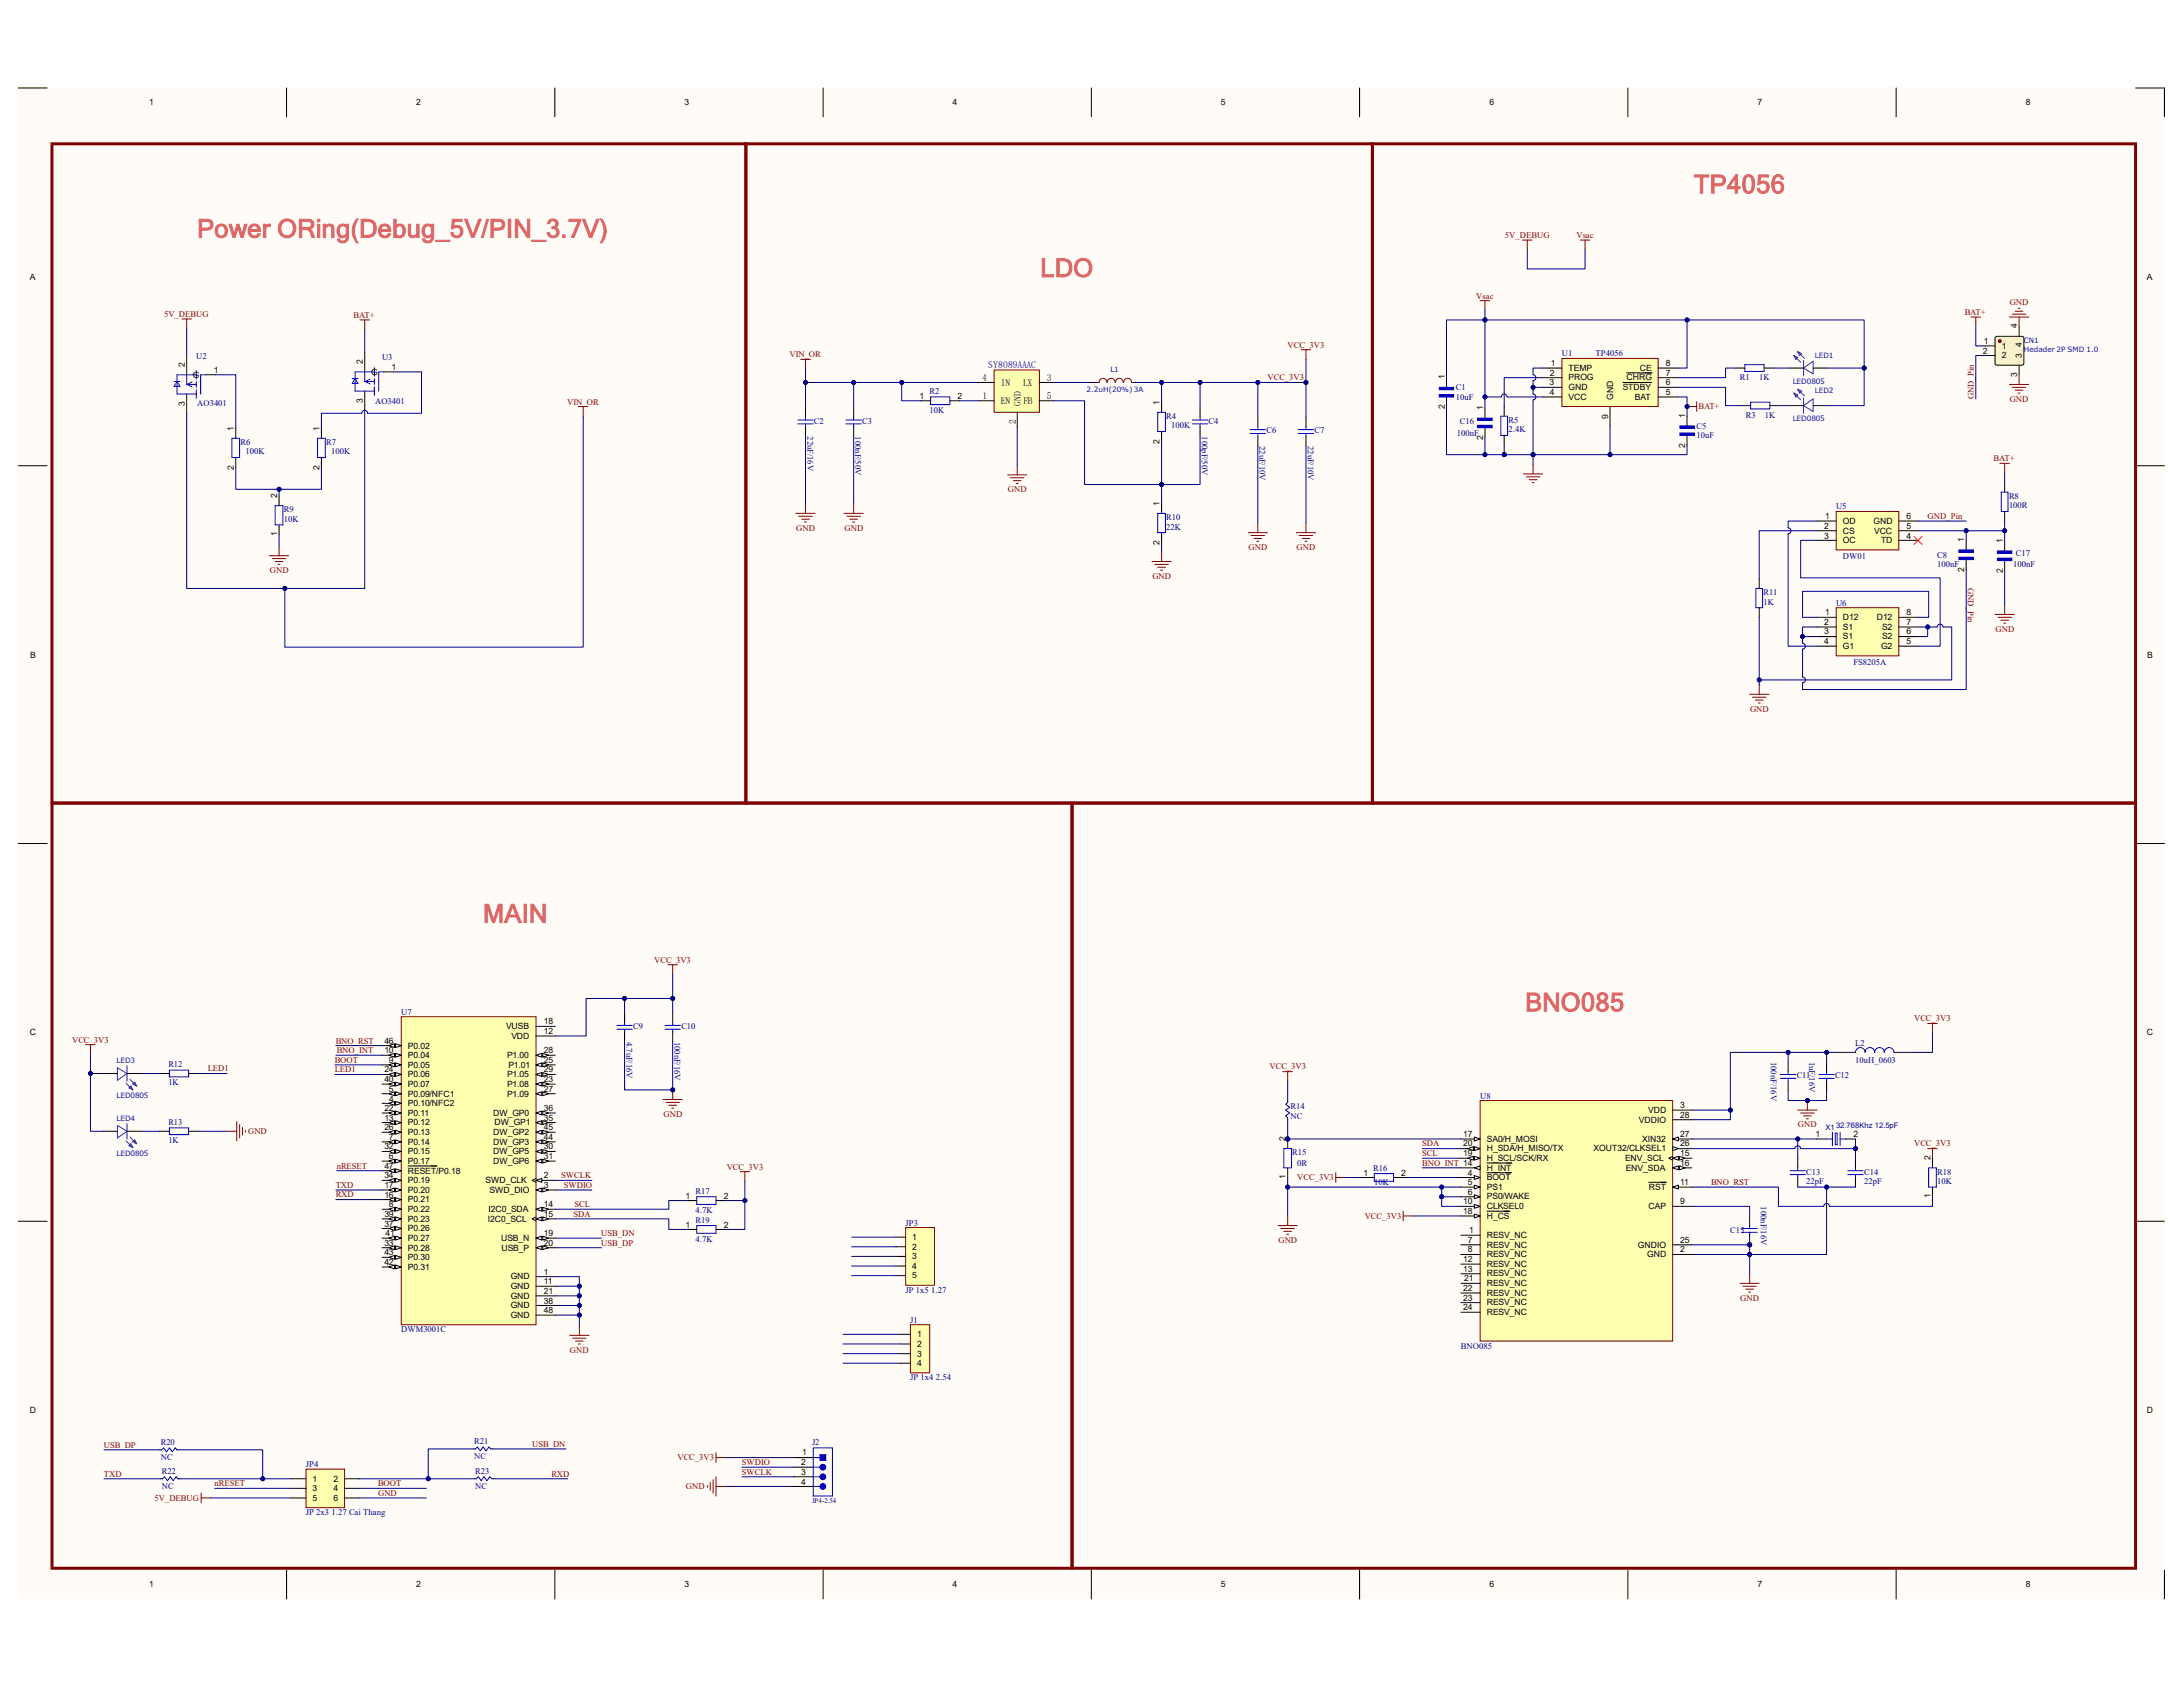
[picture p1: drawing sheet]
<svg xmlns="http://www.w3.org/2000/svg" width="279mm" height="216mm" viewBox="0 0 279 216" stroke-linecap="round" stroke-linejoin="round" font-family="sans-serif">
<defs><g id="words">
<g font-size="3.3" fill="#e06666">
<text x="216.8" y="24.7">TP4056</text>
<text x="25.2" y="30.4">Power ORing(Debug_5V/PIN_3.7V)</text>
<text x="133.1" y="35.4">LDO</text>
<text x="61.8" y="118.1">MAIN</text>
<text x="195.2" y="129.4">BNO085</text>
</g>
<text font-size="1.2" fill="#000080" x="126.5" y="47">SY8089AAAC</text>
<g font-size="1.2">
<text x="125.7" y="48.8">4</text>
<text x="125.7" y="51.1">1</text>
<text x="128.1" y="51.7">EN</text>
<text x="128.1" y="49.4">IN</text>
<text x="130.6" y="51.9" transform="rotate(-90 130.6 51.9)">GND</text>
<text x="130.9" y="49.4">LX</text>
<text x="131" y="51.7">FB</text>
<text x="134" y="48.8">3</text>
<text x="134" y="51.1">5</text>
<text x="130" y="54.3" transform="rotate(-90 130 54.3)">2</text>
</g>
<g font-size="1.1">
<text x="19.1" y="13.5">1</text>
<text x="53.3" y="13.5">2</text>
<text x="87.6" y="13.5">3</text>
<text x="121.9" y="13.5">4</text>
<text x="156.3" y="13.5">5</text>
<text x="190.6" y="13.5">6</text>
<text x="225" y="13.5">7</text>
<text x="259.3" y="13.5">8</text>
<text x="3.8" y="35.8">A</text>
<text x="274.8" y="35.8">A</text>
<text x="23.7" y="47" transform="rotate(-90 23.7 47)">2</text>
<text x="27.3" y="47.7">1</text>
<text x="46.4" y="46.6" transform="rotate(-90 46.4 46.6)">2</text>
<text x="47.5" y="48">G</text>
<text x="50.1" y="47.3">1</text>
<text x="198.5" y="46.9">1</text>
<text x="200.7" y="47.5">TEMP</text>
<text x="209.9" y="47.5">CE</text>
<text x="213.2" y="46.9">8</text>
<text x="253.8" y="45.3">2</text>
<text x="253.9" y="44">1</text>
<text x="256.2" y="44.6">1</text>
<text x="256.2" y="45.8">2</text>
<text x="258.2" y="42" transform="rotate(-90 258.2 42)">4</text>
<text x="258.8" y="45.8" transform="rotate(-90 258.8 45.8)">3</text>
<text x="258.8" y="44.4" transform="rotate(-90 258.8 44.4)">4</text>
<text x="23.7" y="52" transform="rotate(-90 23.7 52)">3</text>
<text x="24.7" y="48.3">G</text>
<text x="46.4" y="51.6" transform="rotate(-90 46.4 51.6)">3</text>
<text x="117.7" y="51.1">1</text>
<text x="122.6" y="51.1">2</text>
<text x="148.4" y="51.8" transform="rotate(-90 148.4 51.8)">1</text>
<text x="184.9" y="52.3" transform="rotate(-90 184.9 52.3)">2</text>
<text x="184.9" y="48.6" transform="rotate(-90 184.9 48.6)">1</text>
<text x="189.8" y="52.5" transform="rotate(-90 189.8 52.5)">1</text>
<text x="198.3" y="49.3">3</text>
<text x="198.4" y="48.1">2</text>
<text x="198.4" y="50.5">4</text>
<text x="200.7" y="48.7">PROG</text>
<text x="200.7" y="51.2">VCC</text>
<text x="200.7" y="49.9">GND</text>
<text x="205.8" y="53.6" transform="rotate(-90 205.8 53.6)">9</text>
<text x="206.5" y="51.2" transform="rotate(-90 206.5 51.2)">GND</text>
<text x="207.7" y="49.9">STDBY</text>
<text x="208.2" y="48.7">CHRG</text>
<text x="209.3" y="51.2">BAT</text>
<text x="213.2" y="50.5">5</text>
<text x="213.2" y="49.3">6</text>
<text x="213.2" y="48.1">7</text>
<text x="215.7" y="53.5" transform="rotate(-90 215.7 53.5)">1</text>
<text x="258.2" y="48.3" transform="rotate(-90 258.2 48.3)">3</text>
<text x="29.9" y="55.1" transform="rotate(-90 29.9 55.1)">1</text>
<text x="40.9" y="55.1" transform="rotate(-90 40.9 55.1)">1</text>
<text x="148.4" y="56.8" transform="rotate(-90 148.4 56.8)">2</text>
<text x="189.8" y="56.3" transform="rotate(-90 189.8 56.3)">2</text>
<text x="215.7" y="57.3" transform="rotate(-90 215.7 57.3)">2</text>
<text x="29.9" y="60.1" transform="rotate(-90 29.9 60.1)">2</text>
<text x="35.5" y="63.7" transform="rotate(-90 35.5 63.7)">2</text>
<text x="40.9" y="60.1" transform="rotate(-90 40.9 60.1)">2</text>
<text x="148.4" y="64.7" transform="rotate(-90 148.4 64.7)">1</text>
<text x="35.5" y="68.6" transform="rotate(-90 35.5 68.6)">1</text>
<text x="148.4" y="69.7" transform="rotate(-90 148.4 69.7)">2</text>
<text x="233.5" y="67.6">2</text>
<text x="233.5" y="68.9">3</text>
<text x="233.6" y="66.4">1</text>
<text x="235.9" y="67.1">OD</text>
<text x="235.9" y="68.3">CS</text>
<text x="235.9" y="69.5">OC</text>
<text x="239.8" y="67.1">GND</text>
<text x="239.9" y="68.3">VCC</text>
<text x="240.7" y="69.5">TD</text>
<text x="244" y="68.9">4</text>
<text x="244" y="67.6">5</text>
<text x="244" y="66.4">6</text>
<text x="251.4" y="69.4" transform="rotate(-90 251.4 69.4)">1</text>
<text x="256.3" y="69.5" transform="rotate(-90 256.3 69.5)">1</text>
<text x="251.4" y="73.1" transform="rotate(-90 251.4 73.1)">2</text>
<text x="256.3" y="73.3" transform="rotate(-90 256.3 73.3)">2</text>
<text x="233.5" y="80">2</text>
<text x="233.5" y="81.2">3</text>
<text x="233.5" y="82.5">4</text>
<text x="233.6" y="78.7">1</text>
<text x="235.9" y="79.4">D12</text>
<text x="235.9" y="80.6">S1</text>
<text x="235.9" y="81.8">S1</text>
<text x="235.9" y="83.1">G1</text>
<text x="240.2" y="79.4">D12</text>
<text x="240.7" y="83.1">G2</text>
<text x="240.9" y="81.8">S2</text>
<text x="240.9" y="80.6">S2</text>
<text x="244" y="82.5">5</text>
<text x="244" y="81.2">6</text>
<text x="244" y="80">7</text>
<text x="244" y="78.7">8</text>
<text x="3.9" y="84.2">B</text>
<text x="274.8" y="84.2">B</text>
<text x="64.8" y="131.7">VUSB</text>
<text x="69.6" y="131.1">18</text>
<text x="3.8" y="132.5">C</text>
<text x="49.2" y="133.6">46</text>
<text x="49.2" y="134.8">10</text>
<text x="49.2" y="137.2">24</text>
<text x="49.8" y="136">9</text>
<text x="52.2" y="134.2">P0.02</text>
<text x="52.2" y="135.4">P0.04</text>
<text x="52.2" y="136.7">P0.05</text>
<text x="52.2" y="137.9">P0.06</text>
<text x="64.9" y="135.4">P1.00</text>
<text x="64.9" y="137.9">P1.05</text>
<text x="65.1" y="136.7">P1.01</text>
<text x="65.4" y="133">VDD</text>
<text x="69.6" y="132.3">12</text>
<text x="69.6" y="134.8">28</text>
<text x="69.6" y="136">25</text>
<text x="69.6" y="137.2">29</text>
<text x="274.8" y="132.5">C</text>
<text x="49.2" y="138.5">40</text>
<text x="49.2" y="142.2">22</text>
<text x="49.2" y="143.4">13</text>
<text x="49.8" y="139.7">5</text>
<text x="49.8" y="141">4</text>
<text x="52.2" y="139.1">P0.07</text>
<text x="52.2" y="140.3">P0.09/NFC1</text>
<text x="52.2" y="141.6">P0.10/NFC2</text>
<text x="52.2" y="142.8">P0.11</text>
<text x="63.1" y="142.8">DW_GP0</text>
<text x="64.9" y="139.1">P1.08</text>
<text x="64.9" y="140.3">P1.09</text>
<text x="69.6" y="138.5">23</text>
<text x="69.6" y="139.7">27</text>
<text x="69.6" y="142.2">36</text>
<text x="69.6" y="143.4">35</text>
<text x="209.8" y="143.7">VDDIO</text>
<text x="210.9" y="142.5">VDD</text>
<text x="215.1" y="141.8">3</text>
<text x="215.1" y="143">28</text>
<text x="49.2" y="144.7">26</text>
<text x="49.2" y="147.1">32</text>
<text x="49.2" y="149.6">47</text>
<text x="49.8" y="145.9">7</text>
<text x="49.8" y="148.3">6</text>
<text x="52.2" y="144">P0.12</text>
<text x="52.2" y="145.2">P0.13</text>
<text x="52.2" y="146.5">P0.14</text>
<text x="52.2" y="147.7">P0.15</text>
<text x="52.2" y="149">P0.17</text>
<text x="63.1" y="145.2">DW_GP2</text>
<text x="63.1" y="146.5">DW_GP3</text>
<text x="63.1" y="147.7">DW_GP5</text>
<text x="63.1" y="149">DW_GP6</text>
<text x="63.3" y="144">DW_GP1</text>
<text x="69.6" y="144.7">45</text>
<text x="69.6" y="145.9">44</text>
<text x="69.6" y="147.1">30</text>
<text x="69.6" y="148.3">31</text>
<text x="164.5" y="146" transform="rotate(-90 164.5 146)">2</text>
<text x="187.3" y="145.5">17</text>
<text x="187.3" y="146.7">20</text>
<text x="187.3" y="148">19</text>
<text x="190.3" y="146.1">SA0/H_MOSI</text>
<text x="190.3" y="147.4">H_SDA/H_MISO/TX</text>
<text x="190.3" y="148.6">H_SCL/SCK/RX</text>
<text x="190.3" y="149.8">H_INT</text>
<text x="204" y="147.4">XOUT32/CLKSEL1</text>
<text x="208" y="148.6">ENV_SCL</text>
<text x="208.1" y="149.8">ENV_SDA</text>
<text x="210.2" y="146.1">XIN32</text>
<text x="215.1" y="145.5">27</text>
<text x="215.1" y="146.7">26</text>
<text x="215.1" y="148">15</text>
<text x="215.1" y="149.2">16</text>
<text x="232.4" y="145.5">1</text>
<text x="237.2" y="145.5">2</text>
<text x="247.1" y="148.5" transform="rotate(-90 247.1 148.5)">2</text>
<text x="49.2" y="150.8">34</text>
<text x="49.2" y="152.1">17</text>
<text x="49.2" y="153.3">16</text>
<text x="49.2" y="155.7">39</text>
<text x="49.8" y="154.5">8</text>
<text x="52.2" y="150.2">RESET/P0.18</text>
<text x="52.2" y="151.4">P0.19</text>
<text x="52.2" y="152.7">P0.20</text>
<text x="52.2" y="153.9">P0.21</text>
<text x="52.2" y="155.1">P0.22</text>
<text x="62.1" y="151.4">SWD_CLK</text>
<text x="62.5" y="155.1">I2C0_SDA</text>
<text x="62.7" y="152.7">SWD_DIO</text>
<text x="69.6" y="150.8">2</text>
<text x="69.6" y="152.1">3</text>
<text x="69.6" y="154.5">14</text>
<text x="69.6" y="155.7">15</text>
<text x="87.8" y="153.4">1</text>
<text x="92.6" y="153.4">2</text>
<text x="164.5" y="150.8" transform="rotate(-90 164.5 150.8)">1</text>
<text x="174.5" y="150.5">1</text>
<text x="179.3" y="150.5">2</text>
<text x="187.3" y="154.1">10</text>
<text x="187.3" y="155.4">18</text>
<text x="187.9" y="150.5">4</text>
<text x="187.9" y="151.7">5</text>
<text x="187.9" y="152.9">6</text>
<text x="190.3" y="151">BOOT</text>
<text x="190.3" y="152.3">PS1</text>
<text x="190.3" y="153.5">PS0/WAKE</text>
<text x="190.3" y="154.8">CLKSEL0</text>
<text x="190.3" y="156">H_CS</text>
<text x="211" y="154.8">CAP</text>
<text x="211" y="152.3">RST</text>
<text x="215.1" y="151.7">11</text>
<text x="215.1" y="154.1">9</text>
<text x="247.1" y="153.3" transform="rotate(-90 247.1 153.3)">1</text>
<text x="49.2" y="157">37</text>
<text x="49.2" y="159.4">33</text>
<text x="49.2" y="160.7">43</text>
<text x="49.2" y="161.9">42</text>
<text x="49.4" y="158.2">41</text>
<text x="52.2" y="156.3">P0.23</text>
<text x="52.2" y="157.6">P0.26</text>
<text x="52.2" y="158.8">P0.27</text>
<text x="52.2" y="160.1">P0.28</text>
<text x="52.2" y="161.3">P0.30</text>
<text x="62.4" y="156.3">I2C0_SCL</text>
<text x="64.1" y="158.8">USB_N</text>
<text x="64.2" y="160.1">USB_P</text>
<text x="69.6" y="158.2">19</text>
<text x="69.6" y="159.4">20</text>
<text x="87.8" y="157.1">1</text>
<text x="92.6" y="157.1">2</text>
<text x="116.8" y="158.7">1</text>
<text x="116.8" y="159.9">2</text>
<text x="116.8" y="161.2">3</text>
<text x="187.3" y="161.5">12</text>
<text x="187.9" y="159">7</text>
<text x="187.9" y="160.3">8</text>
<text x="188" y="157.8">1</text>
<text x="190.3" y="158.5">RESV_NC</text>
<text x="190.3" y="159.7">RESV_NC</text>
<text x="190.3" y="160.9">RESV_NC</text>
<text x="209.6" y="159.7">GNDIO</text>
<text x="210.8" y="160.9">GND</text>
<text x="215.1" y="159">25</text>
<text x="215.1" y="160.3">2</text>
<text x="52.2" y="162.5">P0.31</text>
<text x="65.4" y="163.7">GND</text>
<text x="65.4" y="165">GND</text>
<text x="65.4" y="166.2">GND</text>
<text x="65.4" y="167.4">GND</text>
<text x="69.6" y="163.1">1</text>
<text x="69.6" y="164.3">11</text>
<text x="69.6" y="165.6">21</text>
<text x="69.6" y="166.8">38</text>
<text x="116.8" y="162.4">4</text>
<text x="116.8" y="163.6">5</text>
<text x="187.3" y="162.8">13</text>
<text x="187.3" y="165.2">22</text>
<text x="187.3" y="166.5">23</text>
<text x="187.3" y="167.7">24</text>
<text x="187.4" y="164">21</text>
<text x="190.3" y="162.1">RESV_NC</text>
<text x="190.3" y="163.4">RESV_NC</text>
<text x="190.3" y="164.6">RESV_NC</text>
<text x="190.3" y="165.8">RESV_NC</text>
<text x="190.3" y="167">RESV_NC</text>
<text x="65.4" y="168.7">GND</text>
<text x="69.6" y="168.1">48</text>
<text x="117.4" y="171.2">1</text>
<text x="117.4" y="172.4">2</text>
<text x="117.4" y="173.6">3</text>
<text x="190.3" y="168.3">RESV_NC</text>
<text x="117.4" y="174.8">4</text>
<text x="3.8" y="180.8">D</text>
<text x="274.8" y="180.8">D</text>
<text x="40" y="189.6">1</text>
<text x="40" y="190.8">3</text>
<text x="42.7" y="190.8">4</text>
<text x="42.7" y="189.6">2</text>
<text x="102.5" y="187.5">2</text>
<text x="102.5" y="188.8">3</text>
<text x="102.5" y="190">4</text>
<text x="102.7" y="186.3">1</text>
<text x="40" y="192.1">5</text>
<text x="42.7" y="192.1">6</text>
<text x="19.1" y="203.2">1</text>
<text x="53.3" y="203.2">2</text>
<text x="87.6" y="203.2">3</text>
<text x="121.9" y="203.2">4</text>
<text x="156.3" y="203.2">5</text>
<text x="190.6" y="203.2">6</text>
<text x="225" y="203.2">7</text>
<text x="259.3" y="203.2">8</text>
</g>
<g font-size="1.1" fill="#800000">
<text x="192.6" y="30.5">5V_DEBUG</text>
<text x="201.8" y="30.5">Vsac</text>
<text x="21" y="40.6">5V_DEBUG</text>
<text x="45.3" y="40.7">BAT+</text>
<text x="188.9" y="38.2">Vsac</text>
<text x="251.5" y="40.3">BAT+</text>
<text x="257.2" y="39.1">GND</text>
<text x="101" y="45.7">VIN_OR</text>
<text x="164.8" y="44.5">VCC_3V3</text>
<text x="72.6" y="51.8">VIN_OR</text>
<text x="162.2" y="48.7">VCC_3V3</text>
<text x="217.4" y="52.4">BAT+</text>
<text x="252.6" y="51.1" transform="rotate(-90 252.6 51.1)">GND_Pin</text>
<text x="257.2" y="51.4">GND</text>
<text x="255.1" y="59.1">BAT+</text>
<text x="129" y="63">GND</text>
<text x="101.9" y="67.9">GND</text>
<text x="108.1" y="67.9">GND</text>
<text x="159.8" y="70.4">GND</text>
<text x="165.9" y="70.4">GND</text>
<text x="246.7" y="66.4">GND_Pin</text>
<text x="34.5" y="73.3">GND</text>
<text x="147.5" y="74.1">GND</text>
<text x="251.9" y="75.3" transform="rotate(90 251.9 75.3)">GND_Pin</text>
<text x="255.4" y="80.9">GND</text>
<text x="224" y="91.1">GND</text>
<text x="83.7" y="123.2">VCC_3V3</text>
<text x="245" y="130.7">VCC_3V3</text>
<text x="9.2" y="133.4">VCC_3V3</text>
<text x="26.6" y="137.1">LED1</text>
<text x="42.8" y="136">BOOT</text>
<text x="42.8" y="137.2">LED1</text>
<text x="43" y="133.6">BNO_RST</text>
<text x="43.1" y="134.8">BNO_INT</text>
<text x="162.5" y="136.9">VCC_3V3</text>
<text x="84.9" y="142.9">GND</text>
<text x="31.7" y="145.1">GND</text>
<text x="43.1" y="149.6">nRESET</text>
<text x="93" y="149.7">VCC_3V3</text>
<text x="182" y="149.2">BNO_INT 14</text>
<text x="182" y="146.7">SDA</text>
<text x="182" y="148">SCL</text>
<text x="230.1" y="144.3">GND</text>
<text x="245" y="146.7">VCC_3V3</text>
<text x="43" y="152">TXD</text>
<text x="43" y="153.2">RXD</text>
<text x="71.8" y="150.8">SWCLK</text>
<text x="72.2" y="152">SWDIO</text>
<text x="73.4" y="155.7">SDA</text>
<text x="73.5" y="154.5">SCL</text>
<text x="166" y="151">VCC_3V3</text>
<text x="174.7" y="156">VCC_3V3</text>
<text x="219" y="151.7">BNO_RST</text>
<text x="77" y="158.2">USB_DN</text>
<text x="77" y="159.4">USB_DP</text>
<text x="163.6" y="159">GND</text>
<text x="222.7" y="166.5">GND</text>
<text x="72.9" y="173.1">GND</text>
<text x="13.3" y="185.3">USB_DP</text>
<text x="68.1" y="185.2">USB_DN</text>
<text x="13.3" y="189">TXD</text>
<text x="27.5" y="190.2">nRESET</text>
<text x="48.4" y="191.4">GND</text>
<text x="48.4" y="190.2">BOOT</text>
<text x="70.6" y="189">RXD</text>
<text x="86.7" y="186.9">VCC_3V3</text>
<text x="87.8" y="190.6">GND</text>
<text x="95" y="188.7">SWCLK</text>
<text x="95" y="187.5">SWDIO</text>
<text x="19.8" y="192.1">5V_DEBUG</text>
</g>
<g font-size="1.1" fill="#000080">
<text x="25.1" y="46">U2</text>
<text x="48.9" y="46.1">U3</text>
<text x="199.9" y="45.6">U1</text>
<text x="204.2" y="45.6">TP4056</text>
<text x="25.2" y="51.9">AO3401</text>
<text x="48" y="51.6">AO3401</text>
<text x="119" y="50.4">R2</text>
<text x="119" y="52.9">10K</text>
<text x="149.3" y="53.6">R4</text>
<text x="186.4" y="49.9">C1</text>
<text x="186.4" y="51.1">10uF</text>
<text x="222.7" y="48.7">R1</text>
<text x="223.4" y="53.5">R3</text>
<text x="225.2" y="48.7">1K</text>
<text x="225.9" y="53.5">1K</text>
<text x="30.8" y="56.9">R6</text>
<text x="31.4" y="58">100K</text>
<text x="41.7" y="56.9">R7</text>
<text x="42.4" y="58">100K</text>
<text x="103.3" y="55.8" transform="rotate(90 103.3 55.8)">22uF/16V</text>
<text x="104.2" y="54.2">C2</text>
<text x="109.5" y="55.8" transform="rotate(90 109.5 55.8)">100nF/50V</text>
<text x="110.4" y="54.2">C3</text>
<text x="149.9" y="54.7">100K</text>
<text x="153.8" y="55.8" transform="rotate(90 153.8 55.8)">100pF/50V</text>
<text x="154.7" y="54.2">C4</text>
<text x="161.2" y="57.1" transform="rotate(90 161.2 57.1)">22uF/10V</text>
<text x="162.1" y="55.5">C6</text>
<text x="167.4" y="57.1" transform="rotate(90 167.4 57.1)">22uF/10V</text>
<text x="168.2" y="55.5">C7</text>
<text x="186.5" y="55.8">100nF</text>
<text x="186.9" y="54.2">C16</text>
<text x="193.1" y="54.1">R5</text>
<text x="193.1" y="55.3">2.4K</text>
<text x="217.1" y="54.9">C5</text>
<text x="217.1" y="56.1">10uF</text>
<text x="36.3" y="65.6">R9</text>
<text x="235" y="65.2">U5</text>
<text x="257.1" y="63.8">R8</text>
<text x="257.1" y="65.1">100R</text>
<text x="36.3" y="66.8">10K</text>
<text x="149.3" y="66.5">R10</text>
<text x="149.3" y="67.8">22K</text>
<text x="235.9" y="71.6">DW01</text>
<text x="247.9" y="71.4">C8</text>
<text x="258" y="71.1">C17</text>
<text x="225.7" y="76.2">R11</text>
<text x="225.7" y="77.4">1K</text>
<text x="235" y="77.5">U6</text>
<text x="247.9" y="72.6">100nF</text>
<text x="257.7" y="72.6">100nF</text>
<text x="237.2" y="85">FS8205A</text>
<text x="51.4" y="129.9">U7</text>
<text x="81" y="131.7">C9</text>
<text x="87.2" y="131.7">C10</text>
<text x="21.5" y="136.6">R12</text>
<text x="80.2" y="133.3" transform="rotate(90 80.2 133.3)">4.7uF/16V</text>
<text x="86.3" y="133.3" transform="rotate(90 86.3 133.3)">100nF/16V</text>
<text x="226.6" y="135.9" transform="rotate(90 226.6 135.9)">100nF/16V</text>
<text x="231.6" y="135.9" transform="rotate(90 231.6 135.9)">1uF/16V</text>
<text x="237.4" y="133.8">L2</text>
<text x="237.4" y="136">10uH_0603</text>
<text x="21.5" y="138.9">1K</text>
<text x="21.5" y="144">R13</text>
<text x="165.2" y="141.9">R14</text>
<text x="165.2" y="143.2">NC</text>
<text x="189.4" y="140.6">U8</text>
<text x="230" y="138">C11</text>
<text x="234.9" y="138">C12</text>
<text x="21.5" y="146.3">1K</text>
<text x="165.4" y="147.8">R15</text>
<text x="166" y="149.2">0R</text>
<text x="175.8" y="149.8">R16</text>
<text x="89" y="152.8">R17</text>
<text x="89" y="155.2">4.7K</text>
<text x="175.9" y="151.7">10K</text>
<text x="225.4" y="154.4" transform="rotate(90 225.4 154.4)">100nF/16V</text>
<text x="231.2" y="150.3">C13</text>
<text x="231.2" y="151.6">22pF</text>
<text x="238.6" y="150.3">C14</text>
<text x="238.6" y="151.6">22pF</text>
<text x="247.9" y="150.3">R18</text>
<text x="247.9" y="151.6">10K</text>
<text x="89" y="156.5">R19</text>
<text x="89" y="158.9">4.7K</text>
<text x="115.9" y="156.8">JP3</text>
<text x="221.4" y="157.8">C15</text>
<text x="115.9" y="165.5">JP 1x5 1.27</text>
<text x="51.4" y="170.5">DWM3001C</text>
<text x="116.5" y="169.3">J1</text>
<text x="187" y="172.6">BNO085</text>
<text x="116.5" y="176.7">JP 1x4 2.54</text>
<text x="20.6" y="184.9">R20</text>
<text x="60.7" y="184.8">R21</text>
<text x="103.9" y="184.9">J2</text>
<text x="20.6" y="186.9">NC</text>
<text x="20.7" y="188.6">R22</text>
<text x="20.7" y="190.6">NC</text>
<text x="39.2" y="187.7">JP4</text>
<text x="60.7" y="186.8">NC</text>
<text x="60.8" y="188.6">R23</text>
<text x="60.8" y="190.6">NC</text>
<text x="39.2" y="193.9">JP 2x3 1.27 Cai Thang</text>
</g>
<g font-size="1" fill="#000080">
<text x="233.6" y="144.6">X1</text>
<text x="235" y="144.3">32.768Khz 12.5pF</text>
</g>
<g font-size=".9" fill="#00f">
<text x="142.1" y="47.6">L1</text>
<text x="232.3" y="45.8">LED1</text>
<text x="259" y="43.9">CN1</text>
<text x="259" y="45">Hedader 2P SMD 1.0</text>
<text x="139.1" y="50.2">2.2uH(20%) 3A</text>
<text x="229.4" y="49.1">LED0805</text>
<text x="229.4" y="53.9">LED0805</text>
<text x="232.3" y="50.3">LED2</text>
<text x="14.9" y="136.1">LED3</text>
<text x="14.9" y="140.5">LED0805</text>
<text x="14.9" y="143.5">LED4</text>
<text x="14.9" y="147.9">LED0805</text>
</g>
<text font-size=".9" fill="#000080" x="103.9" y="192.4">JP4-2.54</text>
</g></defs>
<g fill="#fffcf8">
<path d="M2.3 11.3h274.7v193.3h-274.7z" fill-rule="evenodd"/>
<path d="M6 15h267.3v185.9h-267.3z" fill-rule="evenodd"/>
</g>
<g fill="none" stroke="#000" stroke-width=".13">
<path d="M2.3 11.3h3.7M36.7 11.3v3.7M71 11.3v3.7M105.3 11.3v3.7M139.7 11.3v3.7M174 11.3v3.7M208.4 11.3v3.7M242.7 11.3v3.7M273.3 11.3h3.7v3.7M2.3 59.6h3.7M273.3 59.6h3.7M2.3 107.9h3.7"/>
<path d="M273.3 107.9h3.7M2.3 156.3h3.7M273.3 156.3h3.7M36.7 200.9v3.7M71 200.9v3.7M105.3 200.9v3.7M139.7 200.9v3.7M174 200.9v3.7M208.4 200.9v3.7M242.7 200.9v3.7M277 200.9v3.7"/>
</g>
<path d="M6.7 18.4h88.8v84.4h-88.8z" fill="none" stroke="#800000" stroke-width=".38"/>
<path d="M184.2 50.5h1.9v.3h-1.9z" fill-rule="evenodd" fill="#00f"/>
<path d="M184.2 50.5h1.9v.3h-1.9z" fill="none" stroke="#00f" stroke-width=".13"/>
<path d="M184.2 49.6h1.9v.3h-1.9z" fill-rule="evenodd" fill="#00f"/>
<path d="M184.2 49.6h1.9v.3h-1.9zM223.3 46.7h2.5v.8h-2.5zM224.1 51.5h2.4v.8h-2.4z" fill="none" stroke="#00f" stroke-width=".13"/>
<path d="M185.1 48.3v1.3M185.1 50.8v1.2M222.1 47.1h1.2M222.8 51.9h1.3M225.8 47.1h1.2M226.5 51.9h1.3" fill="none" stroke="#000" stroke-width=".13"/>
<path d="M196.2 59.4v1.3M195 60.7h2.5M195.4 61h1.7M195.7 61.4h1M196.1 61.8h.2" fill="none" stroke="#800000" stroke-width=".13"/>
<path d="M215 55.4h1.9v.3h-1.9z" fill-rule="evenodd" fill="#00f"/>
<path d="M215 55.4h1.9v.3h-1.9z" fill="none" stroke="#00f" stroke-width=".13"/>
<path d="M215 54.5h1.9v.3h-1.9z" fill-rule="evenodd" fill="#00f"/>
<path d="M215 54.5h1.9v.3h-1.9z" fill="none" stroke="#00f" stroke-width=".13"/>
<path d="M215.9 53.3v1.2M215.9 55.7v1.3" fill="none" stroke="#000" stroke-width=".13"/>
<path d="M215.9 52h1.3M217.2 51.4v1.3" fill="none" stroke="#800000" stroke-width=".13"/>
<circle cx="215.9" cy="52" r=".25" fill="#000080"/>
<circle cx="215.9" cy="52" r=".25" fill="none" stroke="#000080" stroke-width=".13"/>
<path d="M189.4 38.5h1.3M190.1 38.5v1.2" fill="none" stroke="#800000" stroke-width=".13"/>
<path d="M192.5 52v1.3M192.5 55.7v1.3" fill="none" stroke="#000" stroke-width=".13"/>
<path d="M192.1 53.3h.9v2.4h-.9z" fill="none" stroke="#00f" stroke-width=".13"/>
<path d="M199.9 45.9h12.3v6.1h-12.3z" fill-rule="evenodd" fill="#ffffb0"/>
<path d="M199.9 45.9h12.3v6.1h-12.3z" fill="none" stroke="#800000" stroke-width=".13"/>
<path d="M197.5 47.1h2.4M197.5 48.3h2.4M197.5 50.8h2.4M197.5 49.6h2.4M206.1 52v2.5M207.7 48.9h3.7M208.2 47.7h3.2M212.2 47.1h2.5M212.2 48.3h2.5M212.2 50.8h2.5M212.2 49.6h2.5" fill="none" stroke="#000" stroke-width=".13"/>
<path d="M235 65.5h8v4.9h-8z" fill-rule="evenodd" fill="#ffffb0"/>
<path d="M235 65.5h8v4.9h-8z" fill="none" stroke="#800000" stroke-width=".13"/>
<path d="M232.6 66.7h2.4M232.6 67.9h2.4M232.6 69.2h2.4M243 66.7h2.5M243 67.9h2.5M243 69.2h2.5" fill="none" stroke="#000" stroke-width=".13"/>
<path d="M235 77.8h8v6.1h-8z" fill-rule="evenodd" fill="#ffffb0"/>
<path d="M235 77.8h8v6.1h-8zM223.9 88.9h2.5M224.3 89.2h1.7M224.7 89.6h1M225 90h.3M225.2 87.6v1.3" fill="none" stroke="#800000" stroke-width=".13"/>
<path d="M225.2 74.1v1.2M225.2 77.8v1.2M232.6 79h2.4M243 79h2.5M232.6 80.2h2.4M232.6 81.5h2.4M232.6 82.7h2.4M243 80.2h2.5M243 81.5h2.5M243 82.7h2.5" fill="none" stroke="#000" stroke-width=".13"/>
<path d="M245 68.7l1 .9M246 68.7l-1 .9" fill="none" stroke="#f00" stroke-width=".13"/>
<path d="M224.7 75.3h.9v2.5h-.9z" fill="none" stroke="#00f" stroke-width=".13"/>
<path d="M250.7 71.3h1.9v.3h-1.9z" fill-rule="evenodd" fill="#00f"/>
<path d="M250.7 71.3h1.9v.3h-1.9z" fill="none" stroke="#00f" stroke-width=".13"/>
<path d="M250.7 70.4h1.9v.3h-1.9z" fill-rule="evenodd" fill="#00f"/>
<path d="M250.7 70.4h1.9v.3h-1.9zM256.1 63h.9v2.5h-.9z" fill="none" stroke="#00f" stroke-width=".13"/>
<path d="M251.7 69.2v1.2M251.7 71.6v1.2M256.6 61.8v1.2M256.6 65.5v1.2" fill="none" stroke="#000" stroke-width=".13"/>
<path d="M256 59.3h1.2M256.6 59.3v1.2" fill="none" stroke="#800000" stroke-width=".13"/>
<path d="M127.2 47.3h5.8v5.5h-5.8z" fill-rule="evenodd" fill="#ffffb0"/>
<path d="M127.2 47.3h5.8v5.5h-5.8z" fill="none" stroke="#600" stroke-width=".13"/>
<g fill="none" stroke="#000" stroke-width=".13">
<path d="M103.1 52.1v1.3M103.1 54.6v1.2M109.3 52.1v1.3M109.3 54.6v1.2M117.9 51.3h1.2M121.6 51.3h1.2M125.4 51.3h1.8M125.4 48.9h1.8M130.2 52.8v1.8M133 51.3h1.9M133 48.9h1.9M148.7 51.5v1.3"/>
<path d="M148.7 55.2v1.3M153.6 52.1v1.3M153.6 54.6v1.2M161 53.4v1.2M161 55.8v1.3M167.1 53.4v1.2M167.1 55.8v1.3M148.7 64.5v1.2M148.7 68.2v1.2M86.1 129.6v1.3M86.1 132.1v1.2"/>
</g>
<g fill="none" stroke="#800000" stroke-width=".13">
<path d="M194.9 30.7h1.2M195.5 30.7v1.3M202.3 30.7h1.2M202.9 30.7v1.3M102.5 46h1.2M103.1 46v1.2M130.2 59.5v1.3M166.5 44.8h1.3M167.1 44.8v1.2M101.9 65.7h2.4M102.2 66.1h1.8M102.6 66.4h1"/>
<path d="M103 66.8h.2M103.1 64.5v1.2M108 65.7h2.5M108.4 66.1h1.7M108.8 66.4h.9M109.1 66.8h.3M109.3 64.5v1.2M129 60.8h2.4M129.3 61.1h1.8M129.7 61.5h1M130.1 61.9h.2M147.4 71.9h2.5"/>
<path d="M147.8 72.2h1.7M148.2 72.6h1M148.5 73h.3M148.7 70.6v1.3M159.8 68.2h2.4M160.1 68.5h1.8M160.5 68.9h1M160.9 69.3h.2M161 66.9v1.3M165.9 68.2h2.5M166.3 68.5h1.7M166.7 68.9h.9"/>
<path d="M167 69.3h.3M167.1 66.9v1.3M85.5 123.5h1.2M86.1 123.5v1.2M86.1 139.5v1.2M84.9 140.7h2.4M85.2 141.1h1.8M85.6 141.5h1M86 141.8h.2"/>
</g>
<g fill="none" stroke="#00f" stroke-width=".13">
<path d="M102.1 54.2h2M102.1 53.8h2M103.1 53.4v.4M103.1 54.2v.4M108.3 54.2h1.9M108.3 53.8h1.9M109.3 53.4v.4M109.3 54.2v.4M119.1 50.8h2.5v1h-2.5zM148.2 52.8h1v2.4h-1zM152.6 54.2h2M152.6 53.8h2"/>
<path d="M153.6 53.4v.4M153.6 54.2v.4M160 55.5h2M160 55h2M161 54.6v.4M161 55.5v.3M166.2 55.5h1.9M166.2 55h1.9M167.1 54.6v.4M167.1 55.5v.3M148.2 65.7h1v2.5h-1zM85.1 131.7h2"/>
<path d="M85.1 131.2h2M86.1 130.9v.3M86.1 131.7v.4"/>
</g>
<path d="M95.5 18.4h80.2v84.4h-80.2zM175.7 18.4h97.6v84.4h-97.6z" fill="none" stroke="#800000" stroke-width=".38"/>
<circle cx="86.1" cy="139.5" r=".25" fill="#000080"/>
<circle cx="86.1" cy="139.5" r=".25" fill="none" stroke="#000080" stroke-width=".13"/>
<path d="M94.7 149.9h1.3M95.3 149.9v1.3M72.9 170.9h2.5M73.3 171.3h1.7M73.7 171.6h.9M74 172h.3M74.2 169.7v1.2" fill="none" stroke="#800000" stroke-width=".13"/>
<path d="M87.9 153.6h1.3M87.9 157.3h1.3M91.6 153.6h1.3M91.6 157.3h1.3" fill="none" stroke="#000" stroke-width=".13"/>
<path d="M89.2 153.2h2.4v.9h-2.4zM89.2 156.9h2.4v.9h-2.4z" fill="none" stroke="#00f" stroke-width=".13"/>
<path d="M189.4 140.8h24.7v30.8h-24.7z" fill-rule="evenodd" fill="#ffffb0"/>
<path d="M189.4 140.8h24.7v30.8h-24.7z" fill="none" stroke="#800000" stroke-width=".13"/>
<path d="M187 145.8h2.4" fill="none" stroke="#000" stroke-width=".13"/>
<path d="M188.7 145.5l.7 .3-.7 .2z" fill="#f8fcff"/>
<path d="M187 147h2.4M188.7 145.5l.7 .3-.7 .2z" fill="none" stroke="#000" stroke-width=".13"/>
<path d="M188.7 146.7l.7 .3-.7 .2z" fill="#f8fcff"/>
<path d="M188.7 146.7l.7 .3-.7 .2z" fill="none" stroke="#000" stroke-width=".13"/>
<path d="M187.8 147l.8-.3v.5z" fill="#f8fcff"/>
<path d="M187 148.2h2.4M187.8 147l.8-.3v.5z" fill="none" stroke="#000" stroke-width=".13"/>
<path d="M188.7 148l.7 .2-.7 .3z" fill="#f8fcff"/>
<path d="M188.7 148l.7 .2-.7 .3z" fill="none" stroke="#000" stroke-width=".13"/>
<path d="M187.8 148.2l.8-.2v.5z" fill="#f8fcff"/>
<path d="M187 149.5h2.4M187.8 148.2l.8-.2v.5z" fill="none" stroke="#000" stroke-width=".13"/>
<path d="M188.7 149.5l.7-.3v.5z" fill="#f8fcff"/>
<path d="M187 150.7h2.4M188.7 149.5l.7-.3v.5zM190.3 148.8h3.2" fill="none" stroke="#000" stroke-width=".13"/>
<path d="M188.7 150.5l.7 .2-.7 .2z" fill="#f8fcff"/>
<path d="M187 151.9h2.4M188.7 150.5l.7 .2-.7 .2zM190.3 150.1h3.1" fill="none" stroke="#000" stroke-width=".13"/>
<path d="M188.7 151.7l.7 .2-.7 .3z" fill="#f8fcff"/>
<path d="M187 153.2h2.4M188.7 151.7l.7 .2-.7 .3z" fill="none" stroke="#000" stroke-width=".13"/>
<path d="M188.7 152.9l.7 .3-.7 .2z" fill="#f8fcff"/>
<path d="M187 154.4h2.4M188.7 152.9l.7 .3-.7 .2z" fill="none" stroke="#000" stroke-width=".13"/>
<path d="M188.7 154.1l.7 .3-.7 .2z" fill="#f8fcff"/>
<path d="M187 155.6h2.4M188.7 154.1l.7 .3-.7 .2z" fill="none" stroke="#000" stroke-width=".13"/>
<path d="M188.7 155.4l.7 .2-.7 .3z" fill="#f8fcff"/>
<g fill="none" stroke="#000" stroke-width=".13">
<path d="M187 158.1h2.4M187 159.3h2.4M188.7 155.4l.7 .2-.7 .3zM190.3 155h3M214.1 142.1h2.4M214.1 143.3h2.4M214.1 145.8h2.4M187 160.5h2.4M187 161.8h2.4M187 163h2.4M187 164.2h2.4M187 165.5h2.4"/>
<path d="M187 166.7h2.4M187 167.9h2.4"/>
</g>
<path d="M214.1 145.8l.7-.3v.5z" fill="#f8fcff"/>
<path d="M214.1 145.8l.7-.3v.5zM214.1 147h2.4" fill="none" stroke="#000" stroke-width=".13"/>
<path d="M214.1 146.7l.7 .3-.7 .2z" fill="#f8fcff"/>
<path d="M214.1 146.7l.7 .3-.7 .2zM214.1 148.2h2.4" fill="none" stroke="#000" stroke-width=".13"/>
<path d="M214.1 148.2l.7-.2v.5z" fill="#f8fcff"/>
<path d="M214.1 148.2l.7-.2v.5z" fill="none" stroke="#000" stroke-width=".13"/>
<path d="M214.9 148l.8 .2-.8 .3z" fill="#f8fcff"/>
<path d="M214.1 148l-.5 .2 .5 .3M214.1 149.5h2.4M214.9 148l.8 .2-.8 .3z" fill="none" stroke="#000" stroke-width=".13"/>
<path d="M214.1 149.5l.7-.3v.5z" fill="#f8fcff"/>
<path d="M214.1 149.5l.7-.3v.5z" fill="none" stroke="#000" stroke-width=".13"/>
<path d="M214.9 149.2l.8 .3-.8 .2z" fill="#f8fcff"/>
<path d="M214.1 151.9h2.4M214.9 149.2l.8 .3-.8 .2z" fill="none" stroke="#000" stroke-width=".13"/>
<path d="M214.1 151.9l.7-.2v.5z" fill="#f8fcff"/>
<path d="M228.9 135.9v1.2M228.9 138.4v1.2M233.8 135.9v1.2M233.8 138.4v1.2M235 134.7h2.5M242.4 134.7h2.5M211 151.3h2.2M214.1 151.9l.7-.2v.5zM214.1 154.4h2.4M214.1 159.3h2.4M214.1 160.5h2.4" fill="none" stroke="#000" stroke-width=".13"/>
<path d="M246.7 131h1.2M247.3 131v1.2M230.1 142.1h2.5M230.5 142.4h1.7M230.8 142.8h1M231.2 143.2h.2M231.3 140.8v1.3M222.7 164.2h2.5M223.1 164.6h1.7M223.4 165h1M223.8 165.4h.3M223.9 163v1.2" fill="none" stroke="#800000" stroke-width=".13"/>
<path d="M227.9 138h1.9M227.9 137.5h1.9M228.9 137.1v.4M228.9 138v.4M232.8 138h2M232.8 137.5h2M233.8 137.1v.4M233.8 138v.4M237.5 134.7a.62 .62 0 0 1 .6-.6 .62 .62 0 0 1 .6 .6M238.7 134.7a.61 .61 0 0 1 .6-.6 .61 .61 0 0 1 .6 .6 .62 .62 0 0 1 .7-.6 .62 .62 0 0 1 .6 .6 .62 .62 0 0 1 .6-.6 .62 .62 0 0 1 .6 .6" fill="none" stroke="#00f" stroke-width=".13"/>
<circle cx="231.3" cy="140.8" r=".25" fill="#000080"/>
<circle cx="231.3" cy="140.8" r=".25" fill="none" stroke="#000080" stroke-width=".13"/>
<path d="M163.6 156.9h2.4M163.9 157.2h1.8M164.3 157.6h1M164.7 158h.2M164.8 155.6v1.3M171 150.1v1.2M171 150.7h1.2" fill="none" stroke="#800000" stroke-width=".13"/>
<circle cx="223.9" cy="159.3" r=".25" fill="#000080"/>
<circle cx="223.9" cy="159.3" r=".25" fill="none" stroke="#000080" stroke-width=".13"/>
<path d="M223.9 155.6v1.3M223.9 158.1v1.2" fill="none" stroke="#000" stroke-width=".13"/>
<circle cx="223.9" cy="159.3" r=".25" fill="#000080"/>
<circle cx="223.9" cy="159.3" r=".25" fill="none" stroke="#000080" stroke-width=".13"/>
<g fill="none" stroke="#00f" stroke-width=".13">
<path d="M175.9 150.2h2.5v1h-2.5zM222.9 157.7h2M222.9 157.2h2M223.9 156.9v.3M223.9 157.7v.4M229.1 149.8h2M229.1 150.3h2M230.1 149.5v.3M230.1 150.3v.4M233.8 145.8h.7M234.5 144.9v1.7M234.9 145h.2v1.5h-.2z"/>
<path d="M235.5 145.8h.8M235.5 144.9v1.7M236.5 149.8h2M236.5 150.3h2M237.5 149.5v.3M237.5 150.3v.4M246.8 149.5h1v2.4h-1z"/>
</g>
<path d="M179.6 155v1.2M179.6 155.6h1.2M246.7 147h1.2M247.3 147v1.2" fill="none" stroke="#800000" stroke-width=".13"/>
<path d="M174.7 150.7h1.2M178.4 150.7h1.2M230.1 148.2v1.3M230.1 150.7v1.2M232.6 145.8h1.2M236.3 145.8h1.2M237.5 148.2v1.3M237.5 150.7v1.2M247.3 148.2v1.3M247.3 151.9v1.3" fill="none" stroke="#000" stroke-width=".13"/>
<circle cx="164.8" cy="145.8" r=".25" fill="#000080"/>
<circle cx="164.8" cy="145.8" r=".25" fill="none" stroke="#000080" stroke-width=".13"/>
<path d="M164.8 145.8v1.2" fill="none" stroke="#000" stroke-width=".13"/>
<circle cx="164.8" cy="145.8" r=".25" fill="#000080"/>
<circle cx="164.8" cy="145.8" r=".25" fill="none" stroke="#000080" stroke-width=".13"/>
<path d="M164.8 149.5v1.2M101.6 187.8h2.5M101.6 186.5h2.5" fill="none" stroke="#000" stroke-width=".13"/>
<path d="M164.3 147h1v2.5h-1zM104.1 187.8h.8" fill="none" stroke="#00f" stroke-width=".13"/>
<path d="M164.2 137.1h1.2M164.8 137.1v1.3" fill="none" stroke="#800000" stroke-width=".13"/>
<path d="M6.7 102.8h130.5v97.9h-130.5zM137.2 102.8h136.1v97.9h-136.1z" fill="none" stroke="#800000" stroke-width=".38"/>
<circle cx="105.3" cy="187.8" r=".37" fill="#00f"/>
<g fill="none" stroke="#00f" stroke-width=".13">
<path d="M104.1 186.5h.8M104.1 189h.8"/>
<circle cx="105.3" cy="187.8" r=".37"/>
</g>
<path d="M101.6 189h2.5" fill="none" stroke="#000" stroke-width=".13"/>
<circle cx="105.3" cy="189" r=".37" fill="#00f"/>
<g fill="none" stroke="#00f" stroke-width=".13">
<path d="M104.1 190.2h.8"/>
<circle cx="105.3" cy="189" r=".37"/>
</g>
<path d="M101.6 190.2h2.5" fill="none" stroke="#000" stroke-width=".13"/>
<circle cx="105.3" cy="190.2" r=".37" fill="#00f"/>
<g fill="none" stroke="#00f" stroke-width=".13">
<path d="M104.1 185.3h2.4v6.2h-2.4z"/>
<circle cx="105.3" cy="190.2" r=".37"/>
</g>
<path d="M104.9 186.2h.8v.7h-.8z" fill-rule="evenodd" fill="#00f"/>
<path d="M79 131.7h1.9M79 131.2h1.9M79.9 130.9v.3M79.9 131.7v.4M104.9 186.2h.8v.7h-.8z" fill="none" stroke="#00f" stroke-width=".13"/>
<path d="M90.5 190.1v.3M90.9 189.7v1M91.3 189.4v1.7M91.6 185.9v1.3M91.6 189v2.5M91.6 186.5h1.3M91.6 190.2h1.3" fill="none" stroke="#800000" stroke-width=".13"/>
<path d="M79.9 129.6v1.3M79.9 132.1v1.2" fill="none" stroke="#000" stroke-width=".13"/>
<path d="M51.4 130.1h17.2v39.4h-17.2z" fill-rule="evenodd" fill="#ffffb0"/>
<path d="M51.4 130.1h17.2v39.4h-17.2z" fill="none" stroke="#800000" stroke-width=".13"/>
<path d="M48.9 133.8h2.5" fill="none" stroke="#000" stroke-width=".13"/>
<path d="M50.6 133.6l.8 .2-.8 .3z" fill="#f8fcff"/>
<path d="M50.6 133.6l.8 .2-.8 .3z" fill="none" stroke="#000" stroke-width=".13"/>
<path d="M49.8 133.8l.7-.2v.5z" fill="#f8fcff"/>
<path d="M48.9 135h2.5M49.8 133.8l.7-.2v.5z" fill="none" stroke="#000" stroke-width=".13"/>
<path d="M50.6 134.8l.8 .2-.8 .3z" fill="#f8fcff"/>
<path d="M50.6 134.8l.8 .2-.8 .3z" fill="none" stroke="#000" stroke-width=".13"/>
<path d="M49.8 135l.7-.2v.5z" fill="#f8fcff"/>
<path d="M48.9 136.3h2.5M49.8 135l.7-.2v.5z" fill="none" stroke="#000" stroke-width=".13"/>
<path d="M50.6 136l.8 .3-.8 .2z" fill="#f8fcff"/>
<path d="M50.6 136l.8 .3-.8 .2z" fill="none" stroke="#000" stroke-width=".13"/>
<path d="M49.8 136.3l.7-.3v.5z" fill="#f8fcff"/>
<path d="M48.9 137.5h2.5M49.8 136.3l.7-.3v.5z" fill="none" stroke="#000" stroke-width=".13"/>
<path d="M50.6 137.3l.8 .2-.8 .3z" fill="#f8fcff"/>
<path d="M50.6 137.3l.8 .2-.8 .3z" fill="none" stroke="#000" stroke-width=".13"/>
<path d="M49.8 137.5l.7-.2v.5z" fill="#f8fcff"/>
<path d="M48.9 138.7h2.5M49.8 137.5l.7-.2v.5z" fill="none" stroke="#000" stroke-width=".13"/>
<path d="M50.6 138.5l.8 .2-.8 .3z" fill="#f8fcff"/>
<path d="M50.6 138.5l.8 .2-.8 .3z" fill="none" stroke="#000" stroke-width=".13"/>
<path d="M49.8 138.7l.7-.2v.5z" fill="#f8fcff"/>
<path d="M48.9 140h2.5M49.8 138.7l.7-.2v.5z" fill="none" stroke="#000" stroke-width=".13"/>
<path d="M50.6 139.7l.8 .3-.8 .2z" fill="#f8fcff"/>
<path d="M50.6 139.7l.8 .3-.8 .2z" fill="none" stroke="#000" stroke-width=".13"/>
<path d="M49.8 140l.7-.3v.5z" fill="#f8fcff"/>
<path d="M49.8 140l.7-.3v.5zM48.9 141.2h2.5" fill="none" stroke="#000" stroke-width=".13"/>
<path d="M50.6 141l.8 .2-.8 .3z" fill="#f8fcff"/>
<path d="M50.6 141l.8 .2-.8 .3z" fill="none" stroke="#000" stroke-width=".13"/>
<path d="M49.8 141.2l.7-.2v.5z" fill="#f8fcff"/>
<path d="M48.9 142.4h2.5M49.8 141.2l.7-.2v.5z" fill="none" stroke="#000" stroke-width=".13"/>
<path d="M50.6 142.2l.8 .2-.8 .3z" fill="#f8fcff"/>
<path d="M50.6 142.2l.8 .2-.8 .3z" fill="none" stroke="#000" stroke-width=".13"/>
<path d="M49.8 142.4l.7-.2v.5z" fill="#f8fcff"/>
<path d="M48.9 143.7h2.5M49.8 142.4l.7-.2v.5z" fill="none" stroke="#000" stroke-width=".13"/>
<path d="M50.6 143.4l.8 .3-.8 .2z" fill="#f8fcff"/>
<path d="M50.6 143.4l.8 .3-.8 .2z" fill="none" stroke="#000" stroke-width=".13"/>
<path d="M49.8 143.7l.7-.3v.5z" fill="#f8fcff"/>
<path d="M48.9 144.9h2.5M49.8 143.7l.7-.3v.5z" fill="none" stroke="#000" stroke-width=".13"/>
<path d="M50.6 144.7l.8 .2-.8 .3z" fill="#f8fcff"/>
<path d="M50.6 144.7l.8 .2-.8 .3z" fill="none" stroke="#000" stroke-width=".13"/>
<path d="M49.8 144.9l.7-.2v.5z" fill="#f8fcff"/>
<path d="M48.9 146.1h2.5M49.8 144.9l.7-.2v.5z" fill="none" stroke="#000" stroke-width=".13"/>
<path d="M50.6 145.9l.8 .2-.8 .3z" fill="#f8fcff"/>
<path d="M50.6 145.9l.8 .2-.8 .3z" fill="none" stroke="#000" stroke-width=".13"/>
<path d="M49.8 146.1l.7-.2v.5z" fill="#f8fcff"/>
<path d="M48.9 147.4h2.5M49.8 146.1l.7-.2v.5z" fill="none" stroke="#000" stroke-width=".13"/>
<path d="M50.6 147.1l.8 .3-.8 .2z" fill="#f8fcff"/>
<path d="M50.6 147.1l.8 .3-.8 .2z" fill="none" stroke="#000" stroke-width=".13"/>
<path d="M49.8 147.4l.7-.3v.5z" fill="#f8fcff"/>
<path d="M48.9 148.6h2.5M49.8 147.4l.7-.3v.5z" fill="none" stroke="#000" stroke-width=".13"/>
<path d="M50.6 148.4l.8 .2-.8 .2z" fill="#f8fcff"/>
<path d="M50.6 148.4l.8 .2-.8 .2z" fill="none" stroke="#000" stroke-width=".13"/>
<path d="M49.8 148.6l.7-.2v.4z" fill="#f8fcff"/>
<path d="M48.9 149.8h2.5M49.8 148.6l.7-.2v.4z" fill="none" stroke="#000" stroke-width=".13"/>
<path d="M50.6 149.6l.8 .2-.8 .3z" fill="#f8fcff"/>
<path d="M50.6 149.6l.8 .2-.8 .3z" fill="none" stroke="#000" stroke-width=".13"/>
<path d="M49.8 149.8l.7-.2v.5z" fill="#f8fcff"/>
<path d="M48.9 151.1h2.5M49.8 149.8l.7-.2v.5zM52.2 149.2h3.7" fill="none" stroke="#000" stroke-width=".13"/>
<path d="M50.6 150.8l.8 .3-.8 .2z" fill="#f8fcff"/>
<path d="M50.6 150.8l.8 .3-.8 .2z" fill="none" stroke="#000" stroke-width=".13"/>
<path d="M49.8 151.1l.7-.3v.5z" fill="#f8fcff"/>
<path d="M48.9 152.3h2.5M49.8 151.1l.7-.3v.5z" fill="none" stroke="#000" stroke-width=".13"/>
<path d="M50.6 152l.8 .3-.8 .2z" fill="#f8fcff"/>
<path d="M50.6 152l.8 .3-.8 .2z" fill="none" stroke="#000" stroke-width=".13"/>
<path d="M49.8 152.3l.7-.3v.5z" fill="#f8fcff"/>
<path d="M48.9 153.5h2.5M49.8 152.3l.7-.3v.5z" fill="none" stroke="#000" stroke-width=".13"/>
<path d="M50.6 153.3l.8 .2-.8 .3z" fill="#f8fcff"/>
<path d="M50.6 153.3l.8 .2-.8 .3z" fill="none" stroke="#000" stroke-width=".13"/>
<path d="M49.8 153.5l.7-.2v.5z" fill="#f8fcff"/>
<path d="M48.9 154.8h2.5M49.8 153.5l.7-.2v.5z" fill="none" stroke="#000" stroke-width=".13"/>
<path d="M50.6 154.5l.8 .3-.8 .2z" fill="#f8fcff"/>
<path d="M50.6 154.5l.8 .3-.8 .2z" fill="none" stroke="#000" stroke-width=".13"/>
<path d="M49.8 154.8l.7-.3v.5z" fill="#f8fcff"/>
<path d="M48.9 156h2.5M49.8 154.8l.7-.3v.5z" fill="none" stroke="#000" stroke-width=".13"/>
<path d="M50.6 155.7l.8 .3-.8 .2z" fill="#f8fcff"/>
<path d="M50.6 155.7l.8 .3-.8 .2z" fill="none" stroke="#000" stroke-width=".13"/>
<path d="M49.8 156l.7-.3v.5z" fill="#f8fcff"/>
<path d="M48.9 157.2h2.5M49.8 156l.7-.3v.5z" fill="none" stroke="#000" stroke-width=".13"/>
<path d="M50.6 157l.8 .2-.8 .3z" fill="#f8fcff"/>
<path d="M50.6 157l.8 .2-.8 .3z" fill="none" stroke="#000" stroke-width=".13"/>
<path d="M49.8 157.2l.7-.2v.5z" fill="#f8fcff"/>
<path d="M48.9 158.5h2.5M49.8 157.2l.7-.2v.5z" fill="none" stroke="#000" stroke-width=".13"/>
<path d="M50.6 158.2l.8 .3-.8 .2z" fill="#f8fcff"/>
<path d="M50.6 158.2l.8 .3-.8 .2z" fill="none" stroke="#000" stroke-width=".13"/>
<path d="M49.8 158.5l.7-.3v.5z" fill="#f8fcff"/>
<path d="M48.9 159.7h2.5M49.8 158.5l.7-.3v.5z" fill="none" stroke="#000" stroke-width=".13"/>
<path d="M50.6 159.4l.8 .3-.8 .2z" fill="#f8fcff"/>
<path d="M50.6 159.4l.8 .3-.8 .2z" fill="none" stroke="#000" stroke-width=".13"/>
<path d="M49.8 159.7l.7-.3v.5z" fill="#f8fcff"/>
<path d="M49.8 159.7l.7-.3v.5zM48.9 160.9h2.5" fill="none" stroke="#000" stroke-width=".13"/>
<path d="M50.6 160.7l.8 .2-.8 .3z" fill="#f8fcff"/>
<path d="M50.6 160.7l.8 .2-.8 .3z" fill="none" stroke="#000" stroke-width=".13"/>
<path d="M49.8 160.9l.7-.2v.5z" fill="#f8fcff"/>
<path d="M48.9 162.1h2.5M49.8 160.9l.7-.2v.5z" fill="none" stroke="#000" stroke-width=".13"/>
<path d="M50.6 161.9l.8 .2-.8 .3z" fill="#f8fcff"/>
<path d="M50.6 161.9l.8 .2-.8 .3z" fill="none" stroke="#000" stroke-width=".13"/>
<path d="M49.8 162.1l.7-.2v.5z" fill="#f8fcff"/>
<path d="M68.6 131.4h2.5M68.6 132.6h2.5M68.6 135h2.5M49.8 162.1l.7-.2v.5z" fill="none" stroke="#000" stroke-width=".13"/>
<path d="M68.6 135l.7-.2v.5z" fill="#f8fcff"/>
<path d="M68.6 135l.7-.2v.5z" fill="none" stroke="#000" stroke-width=".13"/>
<path d="M69.5 134.8l.7 .2-.7 .3z" fill="#f8fcff"/>
<path d="M68.6 136.3h2.5M69.5 134.8l.7 .2-.7 .3z" fill="none" stroke="#000" stroke-width=".13"/>
<path d="M68.6 136.3l.7-.3v.5z" fill="#f8fcff"/>
<path d="M68.6 136.3l.7-.3v.5z" fill="none" stroke="#000" stroke-width=".13"/>
<path d="M69.5 136l.7 .3-.7 .2z" fill="#f8fcff"/>
<path d="M68.6 137.5h2.5M69.5 136l.7 .3-.7 .2z" fill="none" stroke="#000" stroke-width=".13"/>
<path d="M68.6 137.5l.7-.2v.5z" fill="#f8fcff"/>
<path d="M68.6 137.5l.7-.2v.5z" fill="none" stroke="#000" stroke-width=".13"/>
<path d="M69.5 137.3l.7 .2-.7 .3z" fill="#f8fcff"/>
<path d="M68.6 138.7h2.5M69.5 137.3l.7 .2-.7 .3z" fill="none" stroke="#000" stroke-width=".13"/>
<path d="M68.6 138.7l.7-.2v.5z" fill="#f8fcff"/>
<path d="M68.6 138.7l.7-.2v.5z" fill="none" stroke="#000" stroke-width=".13"/>
<path d="M69.5 138.5l.7 .2-.7 .3z" fill="#f8fcff"/>
<path d="M68.6 140h2.5M69.5 138.5l.7 .2-.7 .3z" fill="none" stroke="#000" stroke-width=".13"/>
<path d="M68.6 140l.7-.3v.5z" fill="#f8fcff"/>
<path d="M68.6 140l.7-.3v.5z" fill="none" stroke="#000" stroke-width=".13"/>
<path d="M69.5 139.7l.7 .3-.7 .2z" fill="#f8fcff"/>
<path d="M69.5 139.7l.7 .3-.7 .2zM68.6 142.4h2.5" fill="none" stroke="#000" stroke-width=".13"/>
<path d="M68.6 142.4l.7-.2v.5z" fill="#f8fcff"/>
<path d="M68.6 142.4l.7-.2v.5z" fill="none" stroke="#000" stroke-width=".13"/>
<path d="M69.5 142.2l.7 .2-.7 .3z" fill="#f8fcff"/>
<path d="M68.6 143.7h2.5M69.5 142.2l.7 .2-.7 .3z" fill="none" stroke="#000" stroke-width=".13"/>
<path d="M68.6 143.7l.7-.3v.5z" fill="#f8fcff"/>
<path d="M68.6 143.7l.7-.3v.5z" fill="none" stroke="#000" stroke-width=".13"/>
<path d="M69.5 143.4l.7 .3-.7 .2z" fill="#f8fcff"/>
<path d="M68.6 144.9h2.5M69.5 143.4l.7 .3-.7 .2z" fill="none" stroke="#000" stroke-width=".13"/>
<path d="M68.6 144.9l.7-.2v.5z" fill="#f8fcff"/>
<path d="M68.6 144.9l.7-.2v.5z" fill="none" stroke="#000" stroke-width=".13"/>
<path d="M69.5 144.7l.7 .2-.7 .3z" fill="#f8fcff"/>
<path d="M68.6 146.1h2.5M69.5 144.7l.7 .2-.7 .3z" fill="none" stroke="#000" stroke-width=".13"/>
<path d="M68.6 146.1l.7-.2v.5z" fill="#f8fcff"/>
<path d="M68.6 146.1l.7-.2v.5z" fill="none" stroke="#000" stroke-width=".13"/>
<path d="M69.5 145.9l.7 .2-.7 .3z" fill="#f8fcff"/>
<path d="M68.6 147.4h2.5M69.5 145.9l.7 .2-.7 .3z" fill="none" stroke="#000" stroke-width=".13"/>
<path d="M68.6 147.4l.7-.3v.5z" fill="#f8fcff"/>
<path d="M68.6 147.4l.7-.3v.5z" fill="none" stroke="#000" stroke-width=".13"/>
<path d="M69.5 147.1l.7 .3-.7 .2z" fill="#f8fcff"/>
<path d="M68.6 148.6h2.5M69.5 147.1l.7 .3-.7 .2z" fill="none" stroke="#000" stroke-width=".13"/>
<path d="M68.6 148.6l.7-.2v.4z" fill="#f8fcff"/>
<path d="M68.6 148.6l.7-.2v.4z" fill="none" stroke="#000" stroke-width=".13"/>
<path d="M69.5 148.4l.7 .2-.7 .2z" fill="#f8fcff"/>
<path d="M68.6 151.1h2.5M69.5 148.4l.7 .2-.7 .2z" fill="none" stroke="#000" stroke-width=".13"/>
<path d="M68.6 151.1l.7-.3v.5z" fill="#f8fcff"/>
<path d="M68.6 151.1l.7-.3v.5zM68.6 150.8l-.5 .3 .5 .2M68.6 152.3h2.5" fill="none" stroke="#000" stroke-width=".13"/>
<path d="M68.6 152.3l.7-.3v.5z" fill="#f8fcff"/>
<path d="M68.6 152.3l.7-.3v.5z" fill="none" stroke="#000" stroke-width=".13"/>
<path d="M69.5 152l.7 .3-.7 .2z" fill="#f8fcff"/>
<path d="M68.6 154.8h2.5M69.5 152l.7 .3-.7 .2z" fill="none" stroke="#000" stroke-width=".13"/>
<path d="M68.6 154.8l.7-.3v.5z" fill="#f8fcff"/>
<path d="M68.6 154.8l.7-.3v.5z" fill="none" stroke="#000" stroke-width=".13"/>
<path d="M69.5 154.5l.7 .3-.7 .2z" fill="#f8fcff"/>
<path d="M68.6 156h2.5M69.5 154.5l.7 .3-.7 .2z" fill="none" stroke="#000" stroke-width=".13"/>
<path d="M68.6 156l.7-.3v.5z" fill="#f8fcff"/>
<path d="M68.6 156l.7-.3v.5z" fill="none" stroke="#000" stroke-width=".13"/>
<path d="M69.5 155.7l.7 .3-.7 .2z" fill="#f8fcff"/>
<path d="M68.6 155.7l-.5 .3 .5 .2M68.6 158.5h2.5M69.5 155.7l.7 .3-.7 .2z" fill="none" stroke="#000" stroke-width=".13"/>
<path d="M68.6 158.5l.7-.3v.5z" fill="#f8fcff"/>
<path d="M68.6 158.5l.7-.3v.5z" fill="none" stroke="#000" stroke-width=".13"/>
<path d="M69.5 158.2l.7 .3-.7 .2z" fill="#f8fcff"/>
<path d="M68.6 159.7h2.5M69.5 158.2l.7 .3-.7 .2z" fill="none" stroke="#000" stroke-width=".13"/>
<path d="M68.6 159.7l.7-.3v.5z" fill="#f8fcff"/>
<path d="M68.6 159.7l.7-.3v.5z" fill="none" stroke="#000" stroke-width=".13"/>
<path d="M69.5 159.4l.7 .3-.7 .2z" fill="#f8fcff"/>
<g fill="none" stroke="#000" stroke-width=".13">
<path d="M23.9 45.5v2.5M23.9 50.4v2.5M26.4 48h1.2M30.2 54.9v1.2M30.2 58.6v1.2M41.1 54.9v1.2M41.1 58.6v1.2M46.7 45.1v2.5M46.7 50.1v2.4M49.1 47.6h1.3M35.7 63.5v1.2M35.7 67.2v1.2"/>
<path d="M20.4 137.4h1.3M24.1 137.4h1.3M20.4 144.8h1.3M24.1 144.8h1.3M69.5 159.4l.7 .3-.7 .2zM68.6 163.4h2.5M68.6 164.6h2.5M68.6 165.8h2.5M68.6 167.1h2.5M68.6 168.3h2.5"/>
</g>
<g fill="none" stroke="#800000" stroke-width=".13">
<path d="M23.3 40.8h1.2M23.9 40.8v1.3M46.1 40.9h1.2M46.7 40.9v1.3M74 52h1.3M74.6 52v1.3M34.5 71.1h2.4M34.9 71.5h1.7M35.2 71.9h1M35.6 72.2h.2M35.7 69.9v1.2M11 133.7h1.2"/>
<path d="M11.6 133.7v1.2M29.1 144.8h1.2M30.3 143.5v2.5M30.7 143.9v1.7M31 144.3v1M31.4 144.7v.2M25.7 191.1v1.2M25.7 191.7h1.3"/>
</g>
<g fill="none" stroke="#00f" stroke-width=".13">
<path d="M22.3 48.8h.7M22.7 48.8l.3 .6h-.7zM23.9 48v1.2h1.2M24.6 48.9l-.6 .3 .6 .3M25.1 48h-2.4v2.4h2.4M25.1 47.4v1.1M25.1 48.8v.8M25.1 49.9v1.1M25.7 48v2.4M25.7 48h.7M29.7 56.1h1v2.5h-1zM40.6 56.1h1v2.5h-1z"/>
<path d="M45.1 48.5h.7M45.5 48.5l.3 .6h-.7zM46.7 47.6v1.2h1.2M47.4 48.5l-.7 .3 .7 .3M47.9 47.6h-2.4v2.5h2.4M47.9 47v1.1M47.9 48.5v.7M47.9 49.5v1.1M48.5 47.6v2.5M48.5 47.6h.6M35.2 64.7h1v2.5h-1zM21.7 137h2.4v.8h-2.4z"/>
<path d="M21.7 144.3h2.4v.9h-2.4z"/>
</g>
<path d="M140.3 48.9h.4M140.7 48.9a.49 .49 0 0 1 .5-.5 .49 .49 0 0 1 .5 .5M141.7 48.9a.49 .49 0 0 1 .5-.5 .49 .49 0 0 1 .5 .5M142.8 48.9a.49 .49 0 0 1 .5-.5 .49 .49 0 0 1 .4 .5M143.8 48.9a.49 .49 0 0 1 .5-.5 .49 .49 0 0 1 .5 .5M144.9 48.9h.3" fill="none" stroke="#800" stroke-width=".13"/>
<path d="M39.2 188h4.9v4.9h-4.9z" fill-rule="evenodd" fill="#ffffb0"/>
<path d="M39.2 188h4.9v4.9h-4.9z" fill="none" stroke="#800000" stroke-width=".13"/>
<g fill="none" stroke="#000" stroke-width=".13">
<path d="M20.4 185.5h.3M20.6 189.3h.2M22.7 185.5h.2M22.8 189.3h.2M37.3 189.3h1.9M37.3 190.5h1.9M37.3 191.7h1.9M44.1 189.3h1.8M44.1 190.5h1.8M44.1 191.7h1.8M60.6 185.4h.3M60.7 189.3h.3"/>
<path d="M62.8 185.4h.3M62.9 189.3h.3"/>
</g>
<path d="M20.7 185.5l.2-.2 .4 .5 .4-.5 .3 .5 .4-.5 .3 .2M20.8 189.3l.3-.3 .3 .5 .4-.5 .4 .5 .3-.5 .3 .3M60.9 185.4l.2-.2 .4 .5 .3-.5 .4 .5 .4-.5 .2 .2M61 189.3l.2-.3 .4 .5 .4-.5 .3 .5 .4-.5 .2 .3" fill="none" stroke="#00f" stroke-width=".13"/>
<path d="M189.1 54.4h1.9v.3h-1.9z" fill-rule="evenodd" fill="#00f"/>
<path d="M189.1 54.4h1.9v.3h-1.9z" fill="none" stroke="#00f" stroke-width=".13"/>
<path d="M189.1 53.5h1.9v.3h-1.9z" fill-rule="evenodd" fill="#00f"/>
<path d="M189.1 53.5h1.9v.3h-1.9z" fill="none" stroke="#00f" stroke-width=".13"/>
<path d="M190.1 52.3v1.2M190.1 54.7v1.3" fill="none" stroke="#000" stroke-width=".13"/>
<path d="M255.7 71.4h1.8v.3h-1.8z" fill-rule="evenodd" fill="#00f"/>
<path d="M255.7 71.4h1.8v.3h-1.8z" fill="none" stroke="#00f" stroke-width=".13"/>
<path d="M255.7 70.5h1.8v.3h-1.8z" fill-rule="evenodd" fill="#00f"/>
<path d="M255.7 70.5h1.8v.3h-1.8z" fill="none" stroke="#00f" stroke-width=".13"/>
<path d="M229 47.1h1.8M229 51.9h1.8M232.1 47.1h1.8M232.1 51.9h1.8M256.6 69.3v1.2M256.6 71.7v1.3M13.2 137.4h1.8M16.3 137.4h1.8M13.2 144.8h1.8M16.3 144.8h1.8" fill="none" stroke="#000" stroke-width=".13"/>
<path d="M255.3 78.6h2.5M255.7 79h1.7M256.1 79.4h1M256.5 79.7h.2M256.6 77.4v1.2" fill="none" stroke="#800000" stroke-width=".13"/>
<g fill="none" stroke="#0b5394" stroke-width=".13">
<path d="M229.6 45.5l.9 .9M229.6 45.5l.5 .3-.3 .2zM229.6 50.3l.9 .9M229.6 50.3l.5 .3-.3 .2zM230.1 45l.8 .9M230.1 45l.5 .3-.3 .2zM230.1 49.8l.8 .9M230.1 49.8l.5 .3-.3 .2zM230.8 47.1l1.3-.9v1.6zM230.8 51.9l1.3-.9v1.7zM230.8 46.1v2M230.8 50.9v2"/>
<path d="M15 136.7l1.3 .7-1.3 .9zM16.1 138.6l.9 .9M16.3 136.4v2M16.5 139.2l.3-.2 .2 .5zM16.6 138.1l.9 .9M17 138.7l.2-.2 .3 .5zM15 144l1.3 .8-1.3 .8zM16.1 146l.9 .9M16.3 143.8v2M16.6 145.5l.9 .9M16.8 146.4l.2 .5-.5-.3zM17 146.1l.2-.2 .3 .5z"/>
</g>
<path d="M255.4 43.1l.2-.1h3.2l.2 .1v.2v3.2v.2h-.2h-3.2h-.2l-.1-.2v-3.2z" fill-rule="evenodd" fill="#fff2cc"/>
<path d="M255.4 43.1l.2-.1h3.2l.2 .1v.2v3.2v.2h-.2h-3.2h-.2l-.1-.2v-3.2z" fill="none" stroke="#000" stroke-width=".13"/>
<circle cx="256" cy="43.7" r=".18" fill="#800"/>
<circle cx="256" cy="43.7" r=".18" fill="none" stroke="#800" stroke-width=".13"/>
<path d="M254.1 44.3h1.2M254.1 45.5h1.2M258.4 41.8v1.2M258.4 46.7v1.3" fill="none" stroke="#000" stroke-width=".13"/>
<path d="M257.9 39.8h1M258.3 39.5h.2M252.3 40.6h1.2M252.9 40.6v1.2M257.2 40.6h2.5M257.2 49.2h2.5M257.6 40.2h1.7M257.6 49.6h1.7M257.9 49.9h1M258.3 50.3h.2M258.4 40.6v1.2M258.4 48v1.2" fill="none" stroke="#800000" stroke-width=".13"/>
<path d="M115.9 157.1h3.7v7.4h-3.7z" fill-rule="evenodd" fill="#ffffb0"/>
<path d="M115.9 157.1h3.7v7.4h-3.7z" fill="none" stroke="#800000" stroke-width=".13"/>
<path d="M114.7 158.3h1.2M114.7 159.6h1.2M114.7 160.8h1.2M114.7 162h1.2M114.7 163.3h1.2" fill="none" stroke="#000" stroke-width=".13"/>
<path d="M116.5 169.5h2.5v6.2h-2.5z" fill-rule="evenodd" fill="#ffffb0"/>
<path d="M116.5 169.5h2.5v6.2h-2.5z" fill="none" stroke="#800000" stroke-width=".13"/>
<path d="M164.8 140.8v.3M164.8 143.1v.2M115.3 170.8h1.2M115.3 172h1.2M115.3 173.2h1.2M115.3 174.5h1.2" fill="none" stroke="#000" stroke-width=".13"/>
<path d="M164.8 141.1l-.2 .2 .5 .4-.5 .4 .5 .3-.5 .4 .2 .3" fill="none" stroke="#00f" stroke-width=".13"/>
<path d="M196.2 49.6h1.3M197.5 48.3h-5v3.7" fill="none" stroke="#000080" stroke-width=".13"/>
<circle cx="196.2" cy="49.6" r=".25" fill="#000080"/>
<g fill="none" stroke="#000080" stroke-width=".13">
<path d="M214.7 49.6h6.2v2.3h1.9M214.7 50.8h1.2v2.5M222.1 47.1h-1.2v1.2h-6.2M227 47.1h2M227.8 51.9h1.2"/>
<circle cx="196.2" cy="49.6" r=".25"/>
</g>
<circle cx="215.9" cy="52" r=".25" fill="#000080"/>
<g fill="none" stroke="#000080" stroke-width=".13">
<path d="M192.5 57v1.2"/>
<circle cx="215.9" cy="52" r=".25"/>
</g>
<circle cx="192.5" cy="58.2" r=".25" fill="#000080"/>
<g fill="none" stroke="#000080" stroke-width=".13">
<path d="M192.5 58.2h3.7"/>
<circle cx="192.5" cy="58.2" r=".25"/>
</g>
<circle cx="196.2" cy="58.2" r=".25" fill="#000080"/>
<circle cx="196.2" cy="58.2" r=".25" fill="none" stroke="#000080" stroke-width=".13"/>
<circle cx="192.5" cy="58.2" r=".25" fill="#000080"/>
<g fill="none" stroke="#000080" stroke-width=".13">
<path d="M190.1 40.9v9.9h2.1a.37 .37 0 0 1 .3-.4 .37 .37 0 0 1 .4 .4h4.6"/>
<circle cx="192.5" cy="58.2" r=".25"/>
</g>
<circle cx="190.1" cy="50.8" r=".25" fill="#000080"/>
<circle cx="190.1" cy="50.8" r=".25" fill="none" stroke="#000080" stroke-width=".13"/>
<circle cx="190.1" cy="41" r=".25" fill="#000080"/>
<g fill="none" stroke="#000080" stroke-width=".13">
<path d="M190.1 39.7v1.2"/>
<circle cx="190.1" cy="40.9" r=".25"/>
</g>
<circle cx="190.1" cy="41" r=".25" fill="#000080"/>
<g fill="none" stroke="#000080" stroke-width=".13">
<path d="M215.9 40.9v6.2h-1.2"/>
<circle cx="190.1" cy="40.9" r=".25"/>
</g>
<circle cx="215.9" cy="41" r=".25" fill="#000080"/>
<g fill="none" stroke="#000080" stroke-width=".13">
<path d="M206.1 54.5v3.7"/>
<circle cx="215.9" cy="40.9" r=".25"/>
</g>
<circle cx="206.1" cy="58.2" r=".25" fill="#000080"/>
<g fill="none" stroke="#000080" stroke-width=".13">
<path d="M232.6 67.9h-7.4v6.2M245.5 80.2h1.2v1.3h-1.2"/>
<circle cx="206.1" cy="58.2" r=".25"/>
</g>
<circle cx="246.7" cy="80.2" r=".25" fill="#000080"/>
<g fill="none" stroke="#000080" stroke-width=".13">
<path d="M225.2 87v.6"/>
<circle cx="246.7" cy="80.2" r=".25"/>
</g>
<circle cx="225.2" cy="87" r=".25" fill="#000080"/>
<g fill="none" stroke="#000080" stroke-width=".13">
<path d="M245.5 67.9h6.2v1.3"/>
<circle cx="225.2" cy="87" r=".25"/>
</g>
<circle cx="251.6" cy="67.9" r=".25" fill="#000080"/>
<g fill="none" stroke="#000080" stroke-width=".13">
<path d="M232.6 80.2h-1.9v1.3h1.9"/>
<circle cx="251.6" cy="67.9" r=".25"/>
</g>
<circle cx="230.7" cy="81.5" r=".25" fill="#000080"/>
<g fill="none" stroke="#000080" stroke-width=".13">
<path d="M225.2 79v8h24.6v-6.8h-1.1a.37 .37 0 0 0-.4-.3 .37 .37 0 0 0-.4 .3h-1.2M232.6 66.7h-3.7v.9a.37 .37 0 0 1 .3 .3 .37 .37 0 0 1-.3 .4v14.4h3.7M232.6 69.2h-2.1v4.8h17.8v8.7h-2.8"/>
<circle cx="230.7" cy="81.5" r=".25"/>
</g>
<circle cx="246.7" cy="80.2" r=".25" fill="#000080"/>
<circle cx="246.7" cy="80.2" r=".25" fill="none" stroke="#000080" stroke-width=".13"/>
<circle cx="225.2" cy="87" r=".25" fill="#000080"/>
<g fill="none" stroke="#000080" stroke-width=".13">
<path d="M251.7 72.8v15.4h-21v-.8a.37 .37 0 0 0 .4-.4 .37 .37 0 0 0-.4-.4v-3.5a.37 .37 0 0 0 .4-.4 .37 .37 0 0 0-.4-.4v-.8M256.6 60.5v1.3"/>
<circle cx="225.2" cy="87" r=".25"/>
</g>
<circle cx="230.7" cy="81.5" r=".25" fill="#000080"/>
<g fill="none" stroke="#000080" stroke-width=".13">
<path d="M134.9 51.3h3.9v10.7h9.9M134.9 48.9h5.4M245.5 66.7h6.2"/>
<circle cx="230.7" cy="81.5" r=".25"/>
</g>
<circle cx="148.7" cy="62" r=".25" fill="#000080"/>
<g fill="none" stroke="#000080" stroke-width=".13">
<path d="M130.2 54.6v4.9M153.6 55.8v6.2h-4.9"/>
<circle cx="148.7" cy="62" r=".25"/>
</g>
<circle cx="148.7" cy="62" r=".25" fill="#000080"/>
<g fill="none" stroke="#000080" stroke-width=".13">
<path d="M153.6 48.9v3.2"/>
<circle cx="148.7" cy="62" r=".25"/>
</g>
<circle cx="153.6" cy="48.9" r=".25" fill="#000080"/>
<g fill="none" stroke="#000080" stroke-width=".13">
<path d="M109.3 48.9v3.2"/>
<circle cx="153.6" cy="48.9" r=".25"/>
</g>
<circle cx="109.3" cy="48.9" r=".25" fill="#000080"/>
<g fill="none" stroke="#000080" stroke-width=".13">
<path d="M103.1 47.2v1.7"/>
<circle cx="109.3" cy="48.9" r=".25"/>
</g>
<circle cx="103.1" cy="48.9" r=".25" fill="#000080"/>
<g fill="none" stroke="#000080" stroke-width=".13">
<path d="M103.1 55.8v8.7M109.3 55.8v8.7M161 48.9h6.1v4.5"/>
<circle cx="103.1" cy="48.9" r=".25"/>
</g>
<circle cx="161" cy="48.9" r=".25" fill="#000080"/>
<circle cx="161" cy="48.9" r=".25" fill="none" stroke="#000080" stroke-width=".13"/>
<circle cx="167.1" cy="48.9" r=".25" fill="#000080"/>
<g fill="none" stroke="#000080" stroke-width=".13">
<path d="M161 57.1v9.8M167.1 46v2.9M167.1 57.1v9.8"/>
<circle cx="167.1" cy="48.9" r=".25"/>
</g>
<circle cx="167.1" cy="48.9" r=".25" fill="#000080"/>
<g fill="none" stroke="#000080" stroke-width=".13">
<path d="M115.4 48.9v2.4h2.5M122.8 51.3h2.6"/>
<circle cx="167.1" cy="48.9" r=".25"/>
</g>
<circle cx="115.4" cy="48.9" r=".25" fill="#000080"/>
<g fill="none" stroke="#000080" stroke-width=".13">
<path d="M145.2 48.9h3.5v2.6M148.7 69.4v1.2"/>
<circle cx="115.4" cy="48.9" r=".25"/>
</g>
<circle cx="148.7" cy="48.9" r=".25" fill="#000080"/>
<g fill="none" stroke="#000080" stroke-width=".13">
<path d="M195.5 32v2.4h7.4v-2.4M92.9 153.6h2.4v3.7h-2.4"/>
<circle cx="148.7" cy="48.9" r=".25"/>
</g>
<circle cx="95.3" cy="153.6" r=".25" fill="#000080"/>
<g fill="none" stroke="#000080" stroke-width=".13">
<path d="M95.3 151.2v2.4"/>
<circle cx="95.3" cy="153.6" r=".25"/>
</g>
<circle cx="95.3" cy="153.6" r=".25" fill="#000080"/>
<g fill="none" stroke="#000080" stroke-width=".13">
<path d="M247.3 132.2v2.5h-2.4M184.5 151.9v1.3h2.5"/>
<circle cx="95.3" cy="153.6" r=".25"/>
</g>
<circle cx="184.5" cy="153.2" r=".25" fill="#000080"/>
<circle cx="184.5" cy="153.2" r=".25" fill="none" stroke="#000080" stroke-width=".13"/>
<circle cx="184.5" cy="151.9" r=".25" fill="#000080"/>
<g fill="none" stroke="#000080" stroke-width=".13">
<path d="M184.5 153.2v1.2h2.5M216.5 154.4h7.4v1.2"/>
<circle cx="184.5" cy="151.9" r=".25"/>
</g>
<circle cx="184.5" cy="153.2" r=".25" fill="#000080"/>
<g fill="none" stroke="#000080" stroke-width=".13">
<path d="M216.5 160.5h7.4v2.5"/>
<circle cx="184.5" cy="153.2" r=".25"/>
</g>
<circle cx="223.9" cy="160.5" r=".25" fill="#000080"/>
<g fill="none" stroke="#000080" stroke-width=".13">
<path d="M223.9 159.3v1.2"/>
<circle cx="223.9" cy="160.5" r=".25"/>
</g>
<circle cx="223.9" cy="159.3" r=".25" fill="#000080"/>
<circle cx="223.9" cy="159.3" r=".25" fill="none" stroke="#000080" stroke-width=".13"/>
<circle cx="223.9" cy="160.5" r=".25" fill="#000080"/>
<g fill="none" stroke="#000080" stroke-width=".13">
<path d="M180.8 155.6h6.2M182.1 149.5h4.9M182.1 147h4.9M182.1 148.2h4.9M216.5 159.3h7.4"/>
<circle cx="223.9" cy="160.5" r=".25"/>
</g>
<circle cx="223.9" cy="159.3" r=".25" fill="#000080"/>
<g fill="none" stroke="#000080" stroke-width=".13">
<path d="M228.9 134.7v1.2"/>
<circle cx="223.9" cy="159.3" r=".25"/>
</g>
<circle cx="228.9" cy="134.7" r=".25" fill="#000080"/>
<g fill="none" stroke="#000080" stroke-width=".13">
<path d="M233.8 139.6v1.2h-2.5"/>
<circle cx="228.9" cy="134.7" r=".25"/>
</g>
<circle cx="231.3" cy="140.8" r=".25" fill="#000080"/>
<g fill="none" stroke="#000080" stroke-width=".13">
<path d="M228.9 139.6v1.2h2.4"/>
<circle cx="231.3" cy="140.8" r=".25"/>
</g>
<circle cx="231.3" cy="140.8" r=".25" fill="#000080"/>
<g fill="none" stroke="#000080" stroke-width=".13">
<path d="M233.8 134.7v1.2"/>
<circle cx="231.3" cy="140.8" r=".25"/>
</g>
<circle cx="233.8" cy="134.7" r=".25" fill="#000080"/>
<g fill="none" stroke="#000080" stroke-width=".13">
<path d="M230.1 145.8v2.4"/>
<circle cx="233.8" cy="134.7" r=".25"/>
</g>
<circle cx="230.1" cy="145.8" r=".25" fill="#000080"/>
<g fill="none" stroke="#000080" stroke-width=".13">
<path d="M216.5 147h13.2a.37 .37 0 0 1 .4-.4 .37 .37 0 0 1 .4 .4h7"/>
<circle cx="230.1" cy="145.8" r=".25"/>
</g>
<circle cx="237.5" cy="147" r=".25" fill="#000080"/>
<g fill="none" stroke="#000080" stroke-width=".13">
<path d="M172.2 150.7h2.5M179.6 150.7h7.4M233.8 151.9v8.6h-9.9"/>
<circle cx="237.5" cy="147" r=".25"/>
</g>
<circle cx="223.9" cy="160.5" r=".25" fill="#000080"/>
<circle cx="223.9" cy="160.5" r=".25" fill="none" stroke="#000080" stroke-width=".13"/>
<circle cx="233.8" cy="151.9" r=".25" fill="#000080"/>
<g fill="none" stroke="#000080" stroke-width=".13">
<path d="M164.8 145.8h22.2M216.5 151.9h11.1v2.5h5.8a.37 .37 0 0 1 .4-.4 .37 .37 0 0 1 .4 .4h13.1v-1.2"/>
<circle cx="233.8" cy="151.9" r=".25"/>
</g>
<circle cx="164.8" cy="145.8" r=".25" fill="#000080"/>
<g fill="none" stroke="#000080" stroke-width=".13">
<path d="M164.8 150.7v1.2"/>
<circle cx="164.8" cy="145.8" r=".25"/>
</g>
<circle cx="164.8" cy="151.9" r=".25" fill="#000080"/>
<g fill="none" stroke="#000080" stroke-width=".13">
<path d="M79.9 127.8v1.8M164.8 138.4v2.4M71.1 159.7h5.9M71.1 158.5h5.9M27.5 190.5h9.8M45.9 190.5h8.7M45.9 191.7h8.7M92.9 186.5h8.7M92.9 190.2h8.7M95 187.8h6.6M95 189h6.6"/>
<circle cx="164.8" cy="151.9" r=".25"/>
</g>
<circle cx="79.9" cy="127.8" r=".25" fill="#000080"/>
<g fill="none" stroke="#000080" stroke-width=".13">
<path d="M79.9 133.3v6.2h6.2v-6.2"/>
<circle cx="79.9" cy="127.8" r=".25"/>
</g>
<circle cx="86.1" cy="139.5" r=".25" fill="#000080"/>
<g fill="none" stroke="#000080" stroke-width=".13">
<path d="M42.9 136.3h6M42.9 137.5h6M43 152.3h5.9M43 153.5h5.9M43.1 149.8h5.8M71.1 156h14.5v1.3h2.3M71.1 151.1h4.7M71.1 152.3h4.7M87.9 153.6h-2.3v1.2h-14.5M71.1 168.3h3.1"/>
<circle cx="86.1" cy="139.5" r=".25"/>
</g>
<circle cx="74.2" cy="168.3" r=".25" fill="#000080"/>
<g fill="none" stroke="#000080" stroke-width=".13">
<path d="M71.1 167.1h3.1"/>
<circle cx="74.2" cy="168.3" r=".25"/>
</g>
<circle cx="74.2" cy="167.1" r=".25" fill="#000080"/>
<g fill="none" stroke="#000080" stroke-width=".13">
<path d="M71.1 165.8h3.1"/>
<circle cx="74.2" cy="167.1" r=".25"/>
</g>
<circle cx="74.2" cy="165.8" r=".25" fill="#000080"/>
<g fill="none" stroke="#000080" stroke-width=".13">
<path d="M71.1 163.4h3.1v1.2h-3.1"/>
<circle cx="74.2" cy="165.8" r=".25"/>
</g>
<circle cx="74.2" cy="164.6" r=".25" fill="#000080"/>
<g fill="none" stroke="#000080" stroke-width=".13">
<path d="M221.5 142.1v1.2h-5"/>
<circle cx="74.2" cy="164.6" r=".25"/>
</g>
<circle cx="221.5" cy="142.1" r=".25" fill="#000080"/>
<g fill="none" stroke="#000080" stroke-width=".13">
<path d="M86.1 127.8h-11.1v4.8h-3.9"/>
<circle cx="221.5" cy="142.1" r=".25"/>
</g>
<circle cx="79.9" cy="127.8" r=".25" fill="#000080"/>
<circle cx="79.9" cy="127.8" r=".25" fill="none" stroke="#000080" stroke-width=".13"/>
<circle cx="86.1" cy="127.8" r=".25" fill="#000080"/>
<g fill="none" stroke="#000080" stroke-width=".13">
<path d="M74.2 164.6v5.1"/>
<circle cx="86.1" cy="127.8" r=".25"/>
</g>
<circle cx="74.2" cy="168.3" r=".25" fill="#000080"/>
<circle cx="74.2" cy="168.3" r=".25" fill="none" stroke="#000080" stroke-width=".13"/>
<circle cx="74.2" cy="167.1" r=".25" fill="#000080"/>
<circle cx="74.2" cy="167.1" r=".25" fill="none" stroke="#000080" stroke-width=".13"/>
<circle cx="74.2" cy="165.8" r=".25" fill="#000080"/>
<circle cx="74.2" cy="165.8" r=".25" fill="none" stroke="#000080" stroke-width=".13"/>
<circle cx="74.2" cy="164.6" r=".25" fill="#000080"/>
<g fill="none" stroke="#000080" stroke-width=".13">
<path d="M86.1 124.7v4.9"/>
<circle cx="74.2" cy="164.6" r=".25"/>
</g>
<circle cx="86.1" cy="127.8" r=".25" fill="#000080"/>
<g fill="none" stroke="#000080" stroke-width=".13">
<path d="M185.1 52v6.2h7.4"/>
<circle cx="86.1" cy="127.8" r=".25"/>
</g>
<circle cx="190.1" cy="58.2" r=".25" fill="#000080"/>
<circle cx="190.1" cy="58.2" r=".25" fill="none" stroke="#000080" stroke-width=".13"/>
<circle cx="192.5" cy="58.2" r=".25" fill="#000080"/>
<g fill="none" stroke="#000080" stroke-width=".13">
<path d="M215.9 57v1.2h-19.7"/>
<circle cx="192.5" cy="58.2" r=".25"/>
</g>
<circle cx="206.1" cy="58.2" r=".25" fill="#000080"/>
<circle cx="206.1" cy="58.2" r=".25" fill="none" stroke="#000080" stroke-width=".13"/>
<circle cx="196.2" cy="58.2" r=".25" fill="#000080"/>
<g fill="none" stroke="#000080" stroke-width=".13">
<path d="M197.5 47.1h-1.3v.9a.37 .37 0 0 1 .4 .3 .37 .37 0 0 1-.4 .4v1.7a.37 .37 0 0 1 .4 .4 .37 .37 0 0 1-.4 .4v8.2"/>
<circle cx="196.2" cy="58.2" r=".25"/>
</g>
<circle cx="196.2" cy="49.6" r=".25" fill="#000080"/>
<circle cx="196.2" cy="49.6" r=".25" fill="none" stroke="#000080" stroke-width=".13"/>
<circle cx="196.2" cy="58.2" r=".25" fill="#000080"/>
<g fill="none" stroke="#000080" stroke-width=".13">
<path d="M23.9 42.1v3.4M27.6 48h2.6v6.9M46.7 42.2v2.9M74.6 53.3v29.5h-38.1v-7.5M27 191.7h10.3"/>
<circle cx="196.2" cy="58.2" r=".25"/>
</g>
<circle cx="36.5" cy="75.3" r=".25" fill="#000080"/>
<g fill="none" stroke="#000080" stroke-width=".13">
<path d="M46.7 52.5v22.8h-22.8v-22.4"/>
<circle cx="36.5" cy="75.3" r=".25"/>
</g>
<circle cx="36.5" cy="75.3" r=".25" fill="#000080"/>
<g fill="none" stroke="#000080" stroke-width=".13">
<path d="M50.4 47.6h3.5v5.3h-6.8a.37 .37 0 0 0-.4-.4 .37 .37 0 0 0-.4 .4h-5.2v2M125.4 48.9h-22.3v3.2"/>
<circle cx="36.5" cy="75.3" r=".25"/>
</g>
<circle cx="103.1" cy="48.9" r=".25" fill="#000080"/>
<circle cx="103.1" cy="48.9" r=".25" fill="none" stroke="#000080" stroke-width=".13"/>
<circle cx="109.3" cy="48.9" r=".25" fill="#000080"/>
<circle cx="109.3" cy="48.9" r=".25" fill="none" stroke="#000080" stroke-width=".13"/>
<circle cx="115.4" cy="48.9" r=".25" fill="#000080"/>
<g fill="none" stroke="#000080" stroke-width=".13">
<path d="M148.7 48.9h12.3v4.5"/>
<circle cx="115.4" cy="48.9" r=".25"/>
</g>
<circle cx="148.7" cy="48.9" r=".25" fill="#000080"/>
<circle cx="148.7" cy="48.9" r=".25" fill="none" stroke="#000080" stroke-width=".13"/>
<circle cx="153.6" cy="48.9" r=".25" fill="#000080"/>
<circle cx="153.6" cy="48.9" r=".25" fill="none" stroke="#000080" stroke-width=".13"/>
<circle cx="161" cy="48.9" r=".25" fill="#000080"/>
<g fill="none" stroke="#000080" stroke-width=".13">
<path d="M148.7 56.5v8"/>
<circle cx="161" cy="48.9" r=".25"/>
</g>
<circle cx="148.7" cy="62" r=".25" fill="#000080"/>
<g fill="none" stroke="#000080" stroke-width=".13">
<path d="M35.7 62.6v.9M35.7 68.4v1.5"/>
<circle cx="148.7" cy="62" r=".25"/>
</g>
<circle cx="35.7" cy="62.6" r=".25" fill="#000080"/>
<g fill="none" stroke="#000080" stroke-width=".13">
<path d="M30.2 59.8v2.8h10.9v-2.8"/>
<circle cx="35.7" cy="62.6" r=".25"/>
</g>
<circle cx="35.7" cy="62.6" r=".25" fill="#000080"/>
<g fill="none" stroke="#000080" stroke-width=".13">
<path d="M60.6 185.4h-5.8v3.9"/>
<circle cx="35.7" cy="62.6" r=".25"/>
</g>
<circle cx="54.8" cy="189.2" r=".25" fill="#000080"/>
<g fill="none" stroke="#000080" stroke-width=".13">
<path d="M11.6 134.9v2.5h1.6M18.1 137.4h2.3M13.3 189.3h7.3M13.3 185.5h7.1"/>
<circle cx="54.8" cy="189.2" r=".25"/>
</g>
<circle cx="11.6" cy="137.4" r=".25" fill="#000080"/>
<g fill="none" stroke="#000080" stroke-width=".13">
<path d="M232.6 79h-1.9v-3.3h16.1v3.3h-1.3M256.6 66.7v1.2h-4.9M25.4 137.4h3.7M18.1 144.8h2.3M25.4 144.8h3.7"/>
<circle cx="11.6" cy="137.4" r=".25"/>
</g>
<circle cx="251.6" cy="67.9" r=".25" fill="#000080"/>
<circle cx="251.6" cy="67.9" r=".25" fill="none" stroke="#000080" stroke-width=".13"/>
<circle cx="256.6" cy="67.9" r=".25" fill="#000080"/>
<g fill="none" stroke="#000080" stroke-width=".13">
<path d="M11.6 137.4v7.4h1.6"/>
<circle cx="256.6" cy="67.9" r=".25"/>
</g>
<circle cx="11.6" cy="137.4" r=".25" fill="#000080"/>
<g fill="none" stroke="#000080" stroke-width=".13">
<path d="M22.9 185.5h10.7v3.8M63.1 185.4h9.3M63.2 189.3h9.5"/>
<circle cx="11.6" cy="137.4" r=".25"/>
</g>
<circle cx="33.6" cy="189.3" r=".25" fill="#000080"/>
<g fill="none" stroke="#000080" stroke-width=".13">
<path d="M190.1 50.8v1.5"/>
<circle cx="33.6" cy="189.2" r=".25"/>
</g>
<circle cx="190.1" cy="50.8" r=".25" fill="#000080"/>
<g fill="none" stroke="#000080" stroke-width=".13">
<path d="M190.1 56v2.2"/>
<circle cx="190.1" cy="50.8" r=".25"/>
</g>
<circle cx="190.1" cy="58.2" r=".25" fill="#000080"/>
<g fill="none" stroke="#000080" stroke-width=".13">
<path d="M256.6 67.9v1.4"/>
<circle cx="190.1" cy="58.2" r=".25"/>
</g>
<circle cx="256.6" cy="67.9" r=".25" fill="#000080"/>
<g fill="none" stroke="#000080" stroke-width=".13">
<path d="M233.9 47.1h4.7v-6.2h-53.5v7.4M256.6 73v4.4"/>
<circle cx="256.6" cy="67.9" r=".25"/>
</g>
<circle cx="238.6" cy="47.1" r=".25" fill="#000080"/>
<circle cx="238.6" cy="47.1" r=".25" fill="none" stroke="#000080" stroke-width=".13"/>
<circle cx="215.9" cy="41" r=".25" fill="#000080"/>
<circle cx="215.9" cy="40.9" r=".25" fill="none" stroke="#000080" stroke-width=".13"/>
<circle cx="190.1" cy="41" r=".25" fill="#000080"/>
<g fill="none" stroke="#000080" stroke-width=".13">
<path d="M238.6 47.1v4.8h-4.7"/>
<circle cx="190.1" cy="40.9" r=".25"/>
</g>
<circle cx="238.6" cy="47.1" r=".25" fill="#000080"/>
<g fill="none" stroke="#000080" stroke-width=".13">
<path d="M23 189.3h14.3"/>
<circle cx="238.6" cy="47.1" r=".25"/>
</g>
<circle cx="33.6" cy="189.3" r=".25" fill="#000080"/>
<g fill="none" stroke="#000080" stroke-width=".13">
<path d="M45.9 189.3h14.8"/>
<circle cx="33.6" cy="189.2" r=".25"/>
</g>
<circle cx="54.8" cy="189.2" r=".25" fill="#000080"/>
<g fill="none" stroke="#000080" stroke-width=".13">
<path d="M252.9 41.8v2.5h1.2M254.1 45.5h-1.2v5.5M43 135h5.9M43 133.8h5.9M109 158.3h5.7M109 159.6h5.7M164.8 143.3v2.5M107.9 170.8h7.4M107.9 172h7.4M107.9 173.2h7.4M107.9 174.5h7.4M109 160.8h5.7"/>
<path d="M109 162h5.7M109 163.3h5.7"/>
<circle cx="54.8" cy="189.2" r=".25"/>
</g>
<circle cx="164.8" cy="145.8" r=".25" fill="#000080"/>
<g fill="none" stroke="#000080" stroke-width=".13">
<path d="M187 151.9h-22.2v3.7"/>
<circle cx="164.8" cy="145.8" r=".25"/>
</g>
<circle cx="184.5" cy="151.9" r=".25" fill="#000080"/>
<circle cx="184.5" cy="151.9" r=".25" fill="none" stroke="#000080" stroke-width=".13"/>
<circle cx="164.8" cy="151.9" r=".25" fill="#000080"/>
<g fill="none" stroke="#000080" stroke-width=".13">
<path d="M216.5 145.8h16.1"/>
<circle cx="164.8" cy="151.9" r=".25"/>
</g>
<circle cx="230.1" cy="145.8" r=".25" fill="#000080"/>
<g fill="none" stroke="#000080" stroke-width=".13">
<path d="M235 134.7h-13.5v7.4h-5"/>
<circle cx="230.1" cy="145.8" r=".25"/>
</g>
<circle cx="233.8" cy="134.7" r=".25" fill="#000080"/>
<circle cx="233.8" cy="134.7" r=".25" fill="none" stroke="#000080" stroke-width=".13"/>
<circle cx="228.9" cy="134.7" r=".25" fill="#000080"/>
<circle cx="228.9" cy="134.7" r=".25" fill="none" stroke="#000080" stroke-width=".13"/>
<circle cx="221.5" cy="142.1" r=".25" fill="#000080"/>
<g fill="none" stroke="#000080" stroke-width=".13">
<path d="M230.1 151.9h7.4"/>
<circle cx="221.5" cy="142.1" r=".25"/>
</g>
<circle cx="233.8" cy="151.9" r=".25" fill="#000080"/>
<g fill="none" stroke="#000080" stroke-width=".13">
<path d="M237.5 145.8v2.4"/>
<circle cx="233.8" cy="151.9" r=".25"/>
</g>
<circle cx="237.5" cy="147" r=".25" fill="#000080"/>
<circle cx="237.5" cy="147" r=".25" fill="none" stroke="#000080" stroke-width=".13"/>
<use href="#words"/>
</svg>
